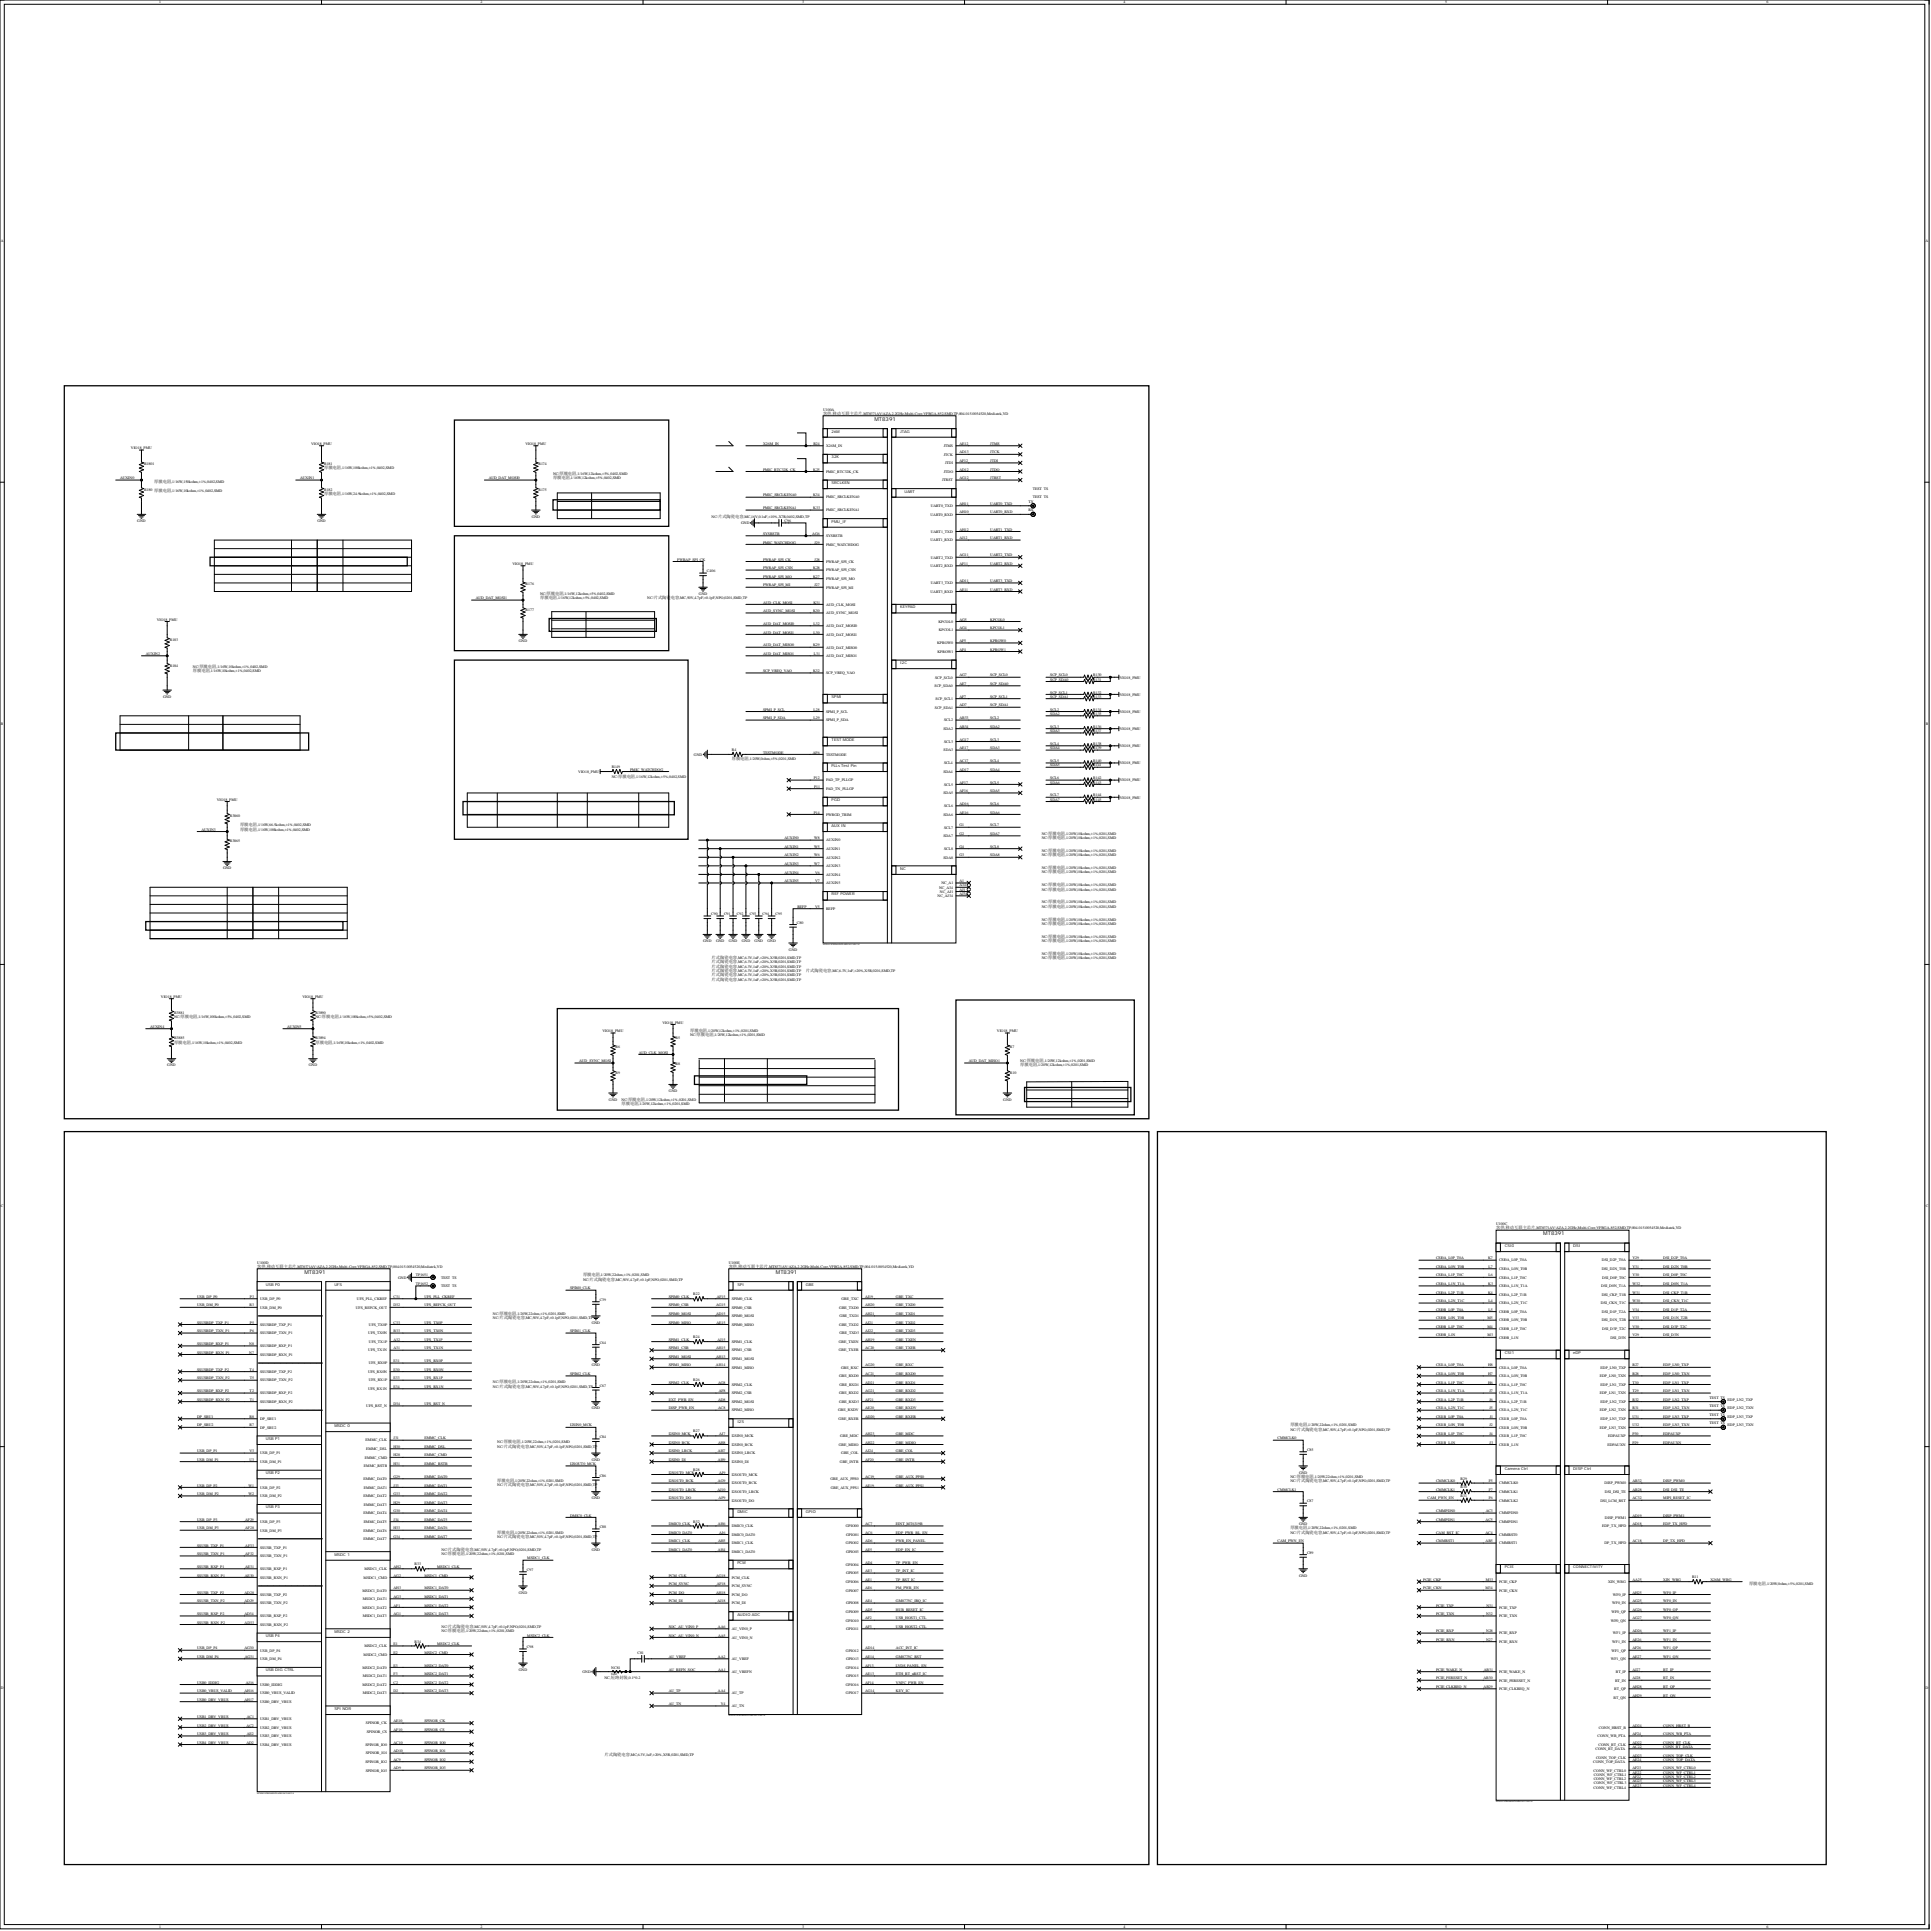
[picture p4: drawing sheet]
<svg xmlns="http://www.w3.org/2000/svg" width="1143mm" height="1143mm" viewBox="0 0 1143 1143" stroke-linecap="round" stroke-linejoin="round" font-family="sans-serif">
<defs><g id="words">
<g font-size="3.1">
<text x="518" y="249">MT8391</text>
<text x="913" y="731">MT8391</text>
<text x="180" y="754">MT8391</text>
<text x="459" y="754">MT8391</text>
</g>
<g font-size="2.5">
<text x="487" y="245">客供,移动互联主芯片,MT8371AV/AZA,2.2GHz,Multi-Core,VFBGA-852,SMD,TP,004.015.0054520,Mediatek,YD</text>
<text x="192" y="278">厚膜电阻,1/16W,100kohm,±1%,0402,SMD</text>
<text x="91" y="286">厚膜电阻,1/16W,150kohm,±1%,0402,SMD</text>
<text x="327" y="283">厚膜电阻,1/16W,12kohm,±5%,0402,SMD</text>
<text x="91" y="291">厚膜电阻,1/16W,10kohm,±1%,0402,SMD</text>
<text x="192" y="293">厚膜电阻,1/16W,24.9kohm,±1%,0402,SMD</text>
<text x="320" y="355">厚膜电阻,1/16W,12kohm,±5%,0402,SMD</text>
<text x="114" y="398">厚膜电阻,1/16W,10kohm,±1%,0402,SMD</text>
<text x="433" y="450">厚膜电阻,1/20W,0ohm,±5%,0201,SMD</text>
<text x="142" y="489">厚膜电阻,1/16W,66.5kohm,±1%,0402,SMD</text>
<text x="142" y="491">厚膜电阻,1/16W,100kohm,±1%,0402,SMD</text>
<text x="421" y="568">片式陶瓷电容,MC,6.3V,1uF,±20%,X5R,0201,SMD,TP</text>
<text x="421" y="570">片式陶瓷电容,MC,6.3V,1uF,±20%,X5R,0201,SMD,TP</text>
<text x="421" y="573">片式陶瓷电容,MC,6.3V,1uF,±20%,X5R,0201,SMD,TP</text>
<text x="421" y="575">片式陶瓷电容,MC,6.3V,1uF,±20%,X5R,0201,SMD,TP</text>
<text x="477" y="575">片式陶瓷电容,MC,6.3V,1uF,±20%,X5R,0201,SMD,TP</text>
<text x="421" y="578">片式陶瓷电容,MC,6.3V,1uF,±20%,X5R,0201,SMD,TP</text>
<text x="421" y="580">片式陶瓷电容,MC,6.3V,1uF,±20%,X5R,0201,SMD,TP</text>
<text x="409" y="611">厚膜电阻,1/20W,12kohm,±1%,0201,SMD</text>
<text x="103" y="618">厚膜电阻,1/16W,10kohm,±1%,0402,SMD</text>
<text x="187" y="618">厚膜电阻,1/16W,10kohm,±1%,0402,SMD</text>
<text x="604" y="631">厚膜电阻,1/20W,12kohm,±1%,0201,SMD</text>
<text x="368" y="654">厚膜电阻,1/20W,12kohm,±1%,0201,SMD</text>
<text x="886" y="727">客供,移动互联主芯片,MT8371AV/AZA,2.2GHz,Multi-Core,VFBGA-852,SMD,TP,004.015.0054520,Mediatek,YD</text>
<text x="152" y="750">客供,移动互联主芯片,MT8371AV/AZA,2.2GHz,Multi-Core,VFBGA-852,SMD,TP,004.015.0054520,Mediatek,YD</text>
<text x="345" y="755">厚膜电阻,1/20W,22ohm,±1%,0201,SMD</text>
<text x="431" y="750">客供,移动互联主芯片,MT8371AV/AZA,2.2GHz,Multi-Core,VFBGA-852,SMD,TP,004.015.0054520,Mediatek,YD</text>
<text x="764" y="844">厚膜电阻,1/20W,22ohm,±1%,0201,SMD</text>
<text x="294" y="877">厚膜电阻,1/20W,22ohm,±1%,0201,SMD</text>
<text x="764" y="905">厚膜电阻,1/20W,22ohm,±1%,0201,SMD</text>
<text x="294" y="907">厚膜电阻,1/20W,22ohm,±1%,0201,SMD</text>
<text x="1035" y="938">厚膜电阻,1/20W,0ohm,±5%,0201,SMD</text>
<text x="358" y="1039">片式陶瓷电容,MC,6.3V,1uF,±20%,X5R,0201,SMD,TP</text>
</g>
<g font-size="2.3">
<text x="94" y="2">1</text>
<text x="284" y="2">2</text>
<text x="475" y="2">3</text>
<text x="665" y="2">4</text>
<text x="855" y="2">5</text>
<text x="1046" y="2">6</text>
<text x="0" y="143">A</text>
<text x="1140" y="143">A</text>
<text x="487" y="243">U100A</text>
<text x="492" y="256">26M</text>
<text x="533" y="256">JTAG</text>
<text x="184" y="263">VIO18_PMU</text>
<text x="311" y="263">VIO18_PMU</text>
<text x="452" y="263">X26M_IN</text>
<text x="481" y="263">R24</text>
<text x="568" y="263">AE12</text>
<text x="586" y="263">JTMS</text>
<text x="78" y="266">VIO18_PMU</text>
<text x="489" y="265">X26M_IN</text>
<text x="559" y="270">JTCK</text>
<text x="559" y="265">JTMS</text>
<text x="568" y="268">AD13</text>
<text x="586" y="268">JTCK</text>
<text x="85" y="275">R1801</text>
<text x="192" y="275">R181</text>
<text x="319" y="275">R174</text>
<text x="492" y="271">32K</text>
<text x="559" y="275">JTDI</text>
<text x="568" y="273">AF12</text>
<text x="586" y="273">JTDI</text>
<text x="327" y="281">NC/厚膜电阻,1/16W,12kohm,±5%,0402,SMD</text>
<text x="452" y="278">PMIC_RTC32K_CK</text>
<text x="481" y="278">K25</text>
<text x="489" y="280">PMIC_RTC32K_CK</text>
<text x="559" y="280">JTDO</text>
<text x="568" y="278">AD12</text>
<text x="586" y="278">JTDO</text>
<text x="71" y="284">AUXIN0</text>
<text x="178" y="284">AUXIN1</text>
<text x="289" y="284">AUD_DAT_MOSI0</text>
<text x="492" y="286">SRCLKEN</text>
<text x="558" y="285">JTRST</text>
<text x="568" y="284">AG12</text>
<text x="586" y="284">JTRST</text>
<text x="85" y="290">R180</text>
<text x="192" y="290">R182</text>
<text x="319" y="290">R175</text>
<text x="452" y="294">PMIC_SRCLKENA0</text>
<text x="481" y="294">K34</text>
<text x="535" y="291">UART</text>
<text x="611" y="290">TEST TS</text>
<text x="489" y="295">PMIC_SRCLKENA0</text>
<text x="568" y="299">AH11</text>
<text x="586" y="299">UART0_TXD</text>
<text x="609" y="298">TX</text>
<text x="611" y="295">TEST TS</text>
<text x="452" y="301">PMIC_SRCLKENA1</text>
<text x="481" y="301">K33</text>
<text x="489" y="303">PMIC_SRCLKENA1</text>
<text x="551" y="305">UART0_RXD</text>
<text x="551" y="300">UART0_TXD</text>
<text x="568" y="304">AH10</text>
<text x="586" y="304">UART0_RXD</text>
<text x="609" y="303">RX</text>
<text x="81" y="309">GND</text>
<text x="188" y="309">GND</text>
<text x="315" y="306">GND</text>
<text x="421" y="306">NC/片式陶瓷电容,MC,16V,0.1uF,±10%,X7R,0402,SMD,TP</text>
<text x="439" y="310">GND</text>
<text x="464" y="309">C96</text>
<text x="492" y="309">PMU_IF</text>
<text x="452" y="317">SYSRSTB</text>
<text x="481" y="317">AG6</text>
<text x="489" y="318">SYSRSTB</text>
<text x="551" y="315">UART1_TXD</text>
<text x="568" y="314">AH12</text>
<text x="586" y="314">UART1_TXD</text>
<text x="452" y="322">PMIC_WATCHDOG</text>
<text x="482" y="322">J29</text>
<text x="489" y="323">PMIC_WATCHDOG</text>
<text x="551" y="320">UART1_RXD</text>
<text x="568" y="319">AJ12</text>
<text x="586" y="319">UART1_RXD</text>
<text x="568" y="329">AG11</text>
<text x="586" y="329">UART2_TXD</text>
<text x="303" y="334">VIO18_PMU</text>
<text x="401" y="332">PWRAP_SPI_CK</text>
<text x="452" y="332">PWRAP_SPI_CK</text>
<text x="482" y="332">J28</text>
<text x="489" y="333">PWRAP_SPI_CK</text>
<text x="551" y="336">UART2_RXD</text>
<text x="551" y="330">UART2_TXD</text>
<text x="568" y="334">AF11</text>
<text x="586" y="334">UART2_RXD</text>
<text x="418" y="339">C406</text>
<text x="452" y="337">PWRAP_SPI_CSN</text>
<text x="452" y="342">PWRAP_SPI_MO</text>
<text x="481" y="342">K27</text>
<text x="481" y="337">K28</text>
<text x="489" y="338">PWRAP_SPI_CSN</text>
<text x="311" y="346">R176</text>
<text x="452" y="347">PWRAP_SPI_MI</text>
<text x="482" y="347">J27</text>
<text x="489" y="343">PWRAP_SPI_MO</text>
<text x="551" y="346">UART3_TXD</text>
<text x="568" y="344">AD11</text>
<text x="586" y="344">UART3_TXD</text>
<text x="320" y="352">NC/厚膜电阻,1/16W,12kohm,±5%,0402,SMD</text>
<text x="414" y="352">GND</text>
<text x="489" y="348">PWRAP_SPI_MI</text>
<text x="551" y="351">UART3_RXD</text>
<text x="568" y="350">AE11</text>
<text x="586" y="350">UART3_RXD</text>
<text x="282" y="355">AUD_DAT_MOSI1</text>
<text x="383" y="355">NC/片式陶瓷电容,MC,50V,4.7pF,±0.1pF,NPO,0201,SMD,TP</text>
<text x="452" y="357">AUD_CLK_MOSI</text>
<text x="481" y="357">K31</text>
<text x="489" y="358">AUD_CLK_MOSI</text>
<text x="533" y="360">KEYPAD</text>
<text x="311" y="361">R177</text>
<text x="452" y="362">AUD_SYNC_MOSI</text>
<text x="481" y="362">K30</text>
<text x="489" y="363">AUD_SYNC_MOSI</text>
<text x="93" y="367">VIO18_PMU</text>
<text x="452" y="370">AUD_DAT_MOSI0</text>
<text x="482" y="370">L32</text>
<text x="489" y="371">AUD_DAT_MOSI0</text>
<text x="555" y="369">KPCOL0</text>
<text x="568" y="367">AG5</text>
<text x="586" y="367">KPCOL0</text>
<text x="452" y="375">AUD_DAT_MOSI1</text>
<text x="482" y="375">L30</text>
<text x="489" y="376">AUD_DAT_MOSI1</text>
<text x="556" y="374">KPCOL1</text>
<text x="568" y="372">AG4</text>
<text x="586" y="372">KPCOL1</text>
<text x="100" y="379">R183</text>
<text x="307" y="380">GND</text>
<text x="452" y="382">AUD_DAT_MISO0</text>
<text x="481" y="382">K29</text>
<text x="489" y="384">AUD_DAT_MISO0</text>
<text x="555" y="381">KPROW0</text>
<text x="568" y="380">AF5</text>
<text x="586" y="380">KPROW0</text>
<text x="86" y="388">AUXIN2</text>
<text x="452" y="388">AUD_DAT_MISO1</text>
<text x="482" y="388">L31</text>
<text x="489" y="389">AUD_DAT_MISO1</text>
<text x="555" y="386">KPROW1</text>
<text x="568" y="385">AF4</text>
<text x="586" y="385">KPROW1</text>
<text x="100" y="394">R184</text>
<text x="114" y="395">NC/厚膜电阻,1/16W,10kohm,±1%,0402,SMD</text>
<text x="533" y="393">I2C</text>
<text x="452" y="398">SCP_VREQ_VAO</text>
<text x="481" y="398">K32</text>
<text x="489" y="399">SCP_VREQ_VAO</text>
<text x="554" y="402">SCP_SCL0</text>
<text x="568" y="400">AG7</text>
<text x="586" y="400">SCP_SCL0</text>
<text x="622" y="400">SCP_SCL0</text>
<text x="647" y="400">R130</text>
<text x="663" y="402">VIO18_PMU</text>
<text x="553" y="407">SCP_SDA0</text>
<text x="568" y="405">AE7</text>
<text x="586" y="405">SCP_SDA0</text>
<text x="622" y="403">SCP_SDA0</text>
<text x="647" y="403">R131</text>
<text x="97" y="413">GND</text>
<text x="492" y="413">SPMI</text>
<text x="568" y="413">AF7</text>
<text x="586" y="413">SCP_SCL1</text>
<text x="622" y="410">SCP_SCL1</text>
<text x="622" y="413">SCP_SDA1</text>
<text x="647" y="410">R132</text>
<text x="647" y="413">R133</text>
<text x="663" y="412">VIO18_PMU</text>
<text x="553" y="419">SCP_SDA1</text>
<text x="554" y="414">SCP_SCL1</text>
<text x="568" y="418">AD7</text>
<text x="586" y="418">SCP_SDA1</text>
<text x="452" y="421">SPMI_P_SCL</text>
<text x="452" y="426">SPMI_P_SDA</text>
<text x="482" y="426">L29</text>
<text x="482" y="421">L28</text>
<text x="489" y="422">SPMI_P_SCL</text>
<text x="568" y="426">AB33</text>
<text x="586" y="426">SCL2</text>
<text x="622" y="421">SCL2</text>
<text x="622" y="423">SDA2</text>
<text x="647" y="421">R134</text>
<text x="647" y="423">R135</text>
<text x="663" y="422">VIO18_PMU</text>
<text x="1" y="429">B</text>
<text x="489" y="427">SPMI_P_SDA</text>
<text x="558" y="432">SDA2</text>
<text x="559" y="427">SCL2</text>
<text x="568" y="431">AB34</text>
<text x="586" y="431">SDA2</text>
<text x="622" y="431">SCL3</text>
<text x="647" y="431">R136</text>
<text x="663" y="432">VIO18_PMU</text>
<text x="1140" y="429">B</text>
<text x="622" y="433">SDA3</text>
<text x="647" y="433">R137</text>
<text x="492" y="439">TEST MODE</text>
<text x="559" y="440">SCL3</text>
<text x="568" y="438">AG17</text>
<text x="568" y="443">AE17</text>
<text x="586" y="438">SCL3</text>
<text x="586" y="443">SDA3</text>
<text x="622" y="441">SCL4</text>
<text x="622" y="443">SDA4</text>
<text x="647" y="441">R138</text>
<text x="647" y="443">R139</text>
<text x="663" y="442">VIO18_PMU</text>
<text x="411" y="447">GND</text>
<text x="433" y="444">R4</text>
<text x="452" y="446">TESTMODE</text>
<text x="481" y="446">AF6</text>
<text x="489" y="447">TESTMODE</text>
<text x="559" y="445">SDA3</text>
<text x="362" y="455">R149</text>
<text x="492" y="454">PLLs Test Pin</text>
<text x="559" y="452">SCL4</text>
<text x="568" y="451">AC17</text>
<text x="586" y="451">SCL4</text>
<text x="622" y="451">SCL5</text>
<text x="622" y="454">SDA5</text>
<text x="647" y="451">R140</text>
<text x="647" y="454">R141</text>
<text x="663" y="452">VIO18_PMU</text>
<text x="342" y="457">VIO18_PMU</text>
<text x="362" y="460">NC/厚膜电阻,1/16W,12kohm,±5%,0402,SMD</text>
<text x="373" y="456">PMIC_WATCHDOG</text>
<text x="482" y="461">P12</text>
<text x="558" y="457">SDA4</text>
<text x="568" y="456">AD17</text>
<text x="586" y="456">SDA4</text>
<text x="622" y="461">SCL6</text>
<text x="647" y="461">R142</text>
<text x="482" y="466">P11</text>
<text x="489" y="467">PAD_TN_PLLGP</text>
<text x="489" y="462">PAD_TP_PLLGP</text>
<text x="559" y="465">SCL5</text>
<text x="568" y="464">AF17</text>
<text x="586" y="464">SCL5</text>
<text x="622" y="464">SDA6</text>
<text x="647" y="464">R143</text>
<text x="663" y="462">VIO18_PMU</text>
<text x="128" y="474">VIO18_PMU</text>
<text x="558" y="470">SDA5</text>
<text x="568" y="469">AF16</text>
<text x="586" y="469">SDA5</text>
<text x="622" y="471">SCL7</text>
<text x="622" y="474">SDA7</text>
<text x="647" y="471">R144</text>
<text x="647" y="474">R145</text>
<text x="663" y="473">VIO18_PMU</text>
<text x="492" y="474">PGD</text>
<text x="559" y="478">SCL6</text>
<text x="568" y="476">AD16</text>
<text x="586" y="476">SCL6</text>
<text x="136" y="483">R3860</text>
<text x="482" y="481">P14</text>
<text x="489" y="483">PWRGD_TRIM</text>
<text x="558" y="483">SDA6</text>
<text x="568" y="481">AE16</text>
<text x="586" y="481">SDA6</text>
<text x="119" y="492">AUXIN3</text>
<text x="492" y="489">AUX IN</text>
<text x="559" y="490">SCL7</text>
<text x="568" y="489">G1</text>
<text x="586" y="489">SCL7</text>
<text x="464" y="497">AUXIN0</text>
<text x="482" y="497">W8</text>
<text x="489" y="498">AUXIN0</text>
<text x="558" y="495">SDA7</text>
<text x="568" y="494">G2</text>
<text x="586" y="494">SDA7</text>
<text x="617" y="494">NC/厚膜电阻,1/20W,10kohm,±1%,0201,SMD</text>
<text x="617" y="497">NC/厚膜电阻,1/20W,10kohm,±1%,0201,SMD</text>
<text x="136" y="498">R3865</text>
<text x="464" y="502">AUXIN1</text>
<text x="482" y="502">W5</text>
<text x="489" y="503">AUXIN1</text>
<text x="559" y="503">SCL8</text>
<text x="568" y="502">G4</text>
<text x="586" y="502">SCL8</text>
<text x="464" y="507">AUXIN2</text>
<text x="482" y="507">W6</text>
<text x="489" y="508">AUXIN2</text>
<text x="558" y="508">SDA8</text>
<text x="568" y="507">G3</text>
<text x="586" y="507">SDA8</text>
<text x="617" y="504">NC/厚膜电阻,1/20W,10kohm,±1%,0201,SMD</text>
<text x="617" y="507">NC/厚膜电阻,1/20W,10kohm,±1%,0201,SMD</text>
<text x="132" y="514">GND</text>
<text x="464" y="512">AUXIN3</text>
<text x="482" y="512">W7</text>
<text x="489" y="513">AUXIN3</text>
<text x="533" y="515">NC</text>
<text x="617" y="514">NC/厚膜电阻,1/20W,10kohm,±1%,0201,SMD</text>
<text x="464" y="517">AUXIN4</text>
<text x="464" y="522">AUXIN5</text>
<text x="482" y="517">V6</text>
<text x="482" y="522">V7</text>
<text x="489" y="518">AUXIN4</text>
<text x="568" y="522">A1</text>
<text x="617" y="517">NC/厚膜电阻,1/20W,10kohm,±1%,0201,SMD</text>
<text x="489" y="523">AUXIN5</text>
<text x="556" y="526">NC_A34</text>
<text x="557" y="523">NC_A1</text>
<text x="568" y="525">A34</text>
<text x="568" y="527">AJ1</text>
<text x="617" y="524">NC/厚膜电阻,1/20W,10kohm,±1%,0201,SMD</text>
<text x="617" y="527">NC/厚膜电阻,1/20W,10kohm,±1%,0201,SMD</text>
<text x="492" y="530">REF POWER</text>
<text x="555" y="531">NC_AJ34</text>
<text x="556" y="528">NC_AJ1</text>
<text x="568" y="530">AJ34</text>
<text x="472" y="537">REFP</text>
<text x="483" y="537">V5</text>
<text x="489" y="538">REFP</text>
<text x="617" y="535">NC/厚膜电阻,1/20W,10kohm,±1%,0201,SMD</text>
<text x="617" y="537">NC/厚膜电阻,1/20W,10kohm,±1%,0201,SMD</text>
<text x="421" y="542">C90</text>
<text x="429" y="542">C91</text>
<text x="436" y="542">C92</text>
<text x="444" y="542">C93</text>
<text x="451" y="542">C94</text>
<text x="459" y="542">C95</text>
<text x="617" y="545">NC/厚膜电阻,1/20W,10kohm,±1%,0201,SMD</text>
<text x="472" y="547">C80</text>
<text x="617" y="547">NC/厚膜电阻,1/20W,10kohm,±1%,0201,SMD</text>
<text x="416" y="557">GND</text>
<text x="424" y="557">GND</text>
<text x="431" y="557">GND</text>
<text x="439" y="557">GND</text>
<text x="447" y="557">GND</text>
<text x="454" y="557">GND</text>
<text x="617" y="555">NC/厚膜电阻,1/20W,10kohm,±1%,0201,SMD</text>
<text x="617" y="557">NC/厚膜电阻,1/20W,10kohm,±1%,0201,SMD</text>
<text x="467" y="563">GND</text>
<text x="617" y="565">NC/厚膜电阻,1/20W,10kohm,±1%,0201,SMD</text>
<text x="617" y="568">NC/厚膜电阻,1/20W,10kohm,±1%,0201,SMD</text>
<text x="95" y="590">VIO18_PMU</text>
<text x="179" y="590">VIO18_PMU</text>
<text x="103" y="600">R3881</text>
<text x="187" y="600">R3890</text>
<text x="103" y="602">NC/厚膜电阻,1/16W,100kohm,±5%,0402,SMD</text>
<text x="187" y="602">NC/厚膜电阻,1/16W,100kohm,±5%,0402,SMD</text>
<text x="392" y="606">VIO18_PMU</text>
<text x="89" y="608">AUXIN4</text>
<text x="170" y="608">AUXIN5</text>
<text x="357" y="611">VIO18_PMU</text>
<text x="590" y="611">VIO18_PMU</text>
<text x="103" y="615">R3885</text>
<text x="187" y="615">R3894</text>
<text x="400" y="615">R5</text>
<text x="409" y="613">NC/厚膜电阻,1/20W,12kohm,±1%,0201,SMD</text>
<text x="364" y="620">R6</text>
<text x="378" y="623">AUD_CLK_MOSI</text>
<text x="598" y="620">R7</text>
<text x="343" y="629">AUD_SYNC_MOSI</text>
<text x="573" y="629">AUD_DAT_MISO1</text>
<text x="604" y="628">NC/厚膜电阻,1/20W,12kohm,±1%,0201,SMD</text>
<text x="99" y="631">GND</text>
<text x="183" y="631">GND</text>
<text x="364" y="635">R9</text>
<text x="400" y="630">R8</text>
<text x="598" y="635">R10</text>
<text x="396" y="646">GND</text>
<text x="360" y="651">GND</text>
<text x="368" y="651">NC/厚膜电阻,1/20W,12kohm,±1%,0201,SMD</text>
<text x="594" y="651">GND</text>
<text x="1" y="714">C</text>
<text x="1140" y="714">C</text>
<text x="886" y="725">U100C</text>
<text x="891" y="738">CSI0</text>
<text x="931" y="738">DSI</text>
<text x="152" y="748">U100D</text>
<text x="431" y="748">U100E</text>
<text x="850" y="745">CSI0A_L0P_T0A</text>
<text x="881" y="745">K7</text>
<text x="887" y="746">CSI0A_L0P_T0A</text>
<text x="948" y="746">DSI_D2P_T0A</text>
<text x="966" y="745">Y29</text>
<text x="985" y="745">DSI_D2P_T0A</text>
<text x="246" y="755">TP1651</text>
<text x="850" y="755">CSI0A_L1P_T0C</text>
<text x="850" y="750">CSI0A_L0N_T0B</text>
<text x="881" y="750">L7</text>
<text x="881" y="755">L6</text>
<text x="887" y="752">CSI0A_L0N_T0B</text>
<text x="948" y="752">DSI_D2N_T0B</text>
<text x="966" y="755">Y30</text>
<text x="966" y="750">Y31</text>
<text x="985" y="750">DSI_D2N_T0B</text>
<text x="985" y="755">DSI_D0P_T0C</text>
<text x="157" y="761">USB P0</text>
<text x="198" y="761">UFS</text>
<text x="236" y="757">GND</text>
<text x="246" y="760">TP1652</text>
<text x="261" y="757">TEST TS</text>
<text x="261" y="762">TEST TS</text>
<text x="345" y="758">NC/片式陶瓷电容,MC,50V,4.7pF,±0.1pF,NPO,0201,SMD,TP</text>
<text x="436" y="761">SPI</text>
<text x="477" y="761">GBE</text>
<text x="850" y="760">CSI0A_L1N_T1A</text>
<text x="881" y="760">K3</text>
<text x="887" y="762">CSI0A_L1N_T1A</text>
<text x="887" y="757">CSI0A_L1P_T0C</text>
<text x="948" y="762">DSI_D0N_T1A</text>
<text x="948" y="757">DSI_D0P_T0C</text>
<text x="966" y="760">W32</text>
<text x="985" y="760">DSI_D0N_T1A</text>
<text x="337" y="763">SPIM0_CLK</text>
<text x="410" y="766">R22</text>
<text x="850" y="765">CSI0A_L2P_T1B</text>
<text x="881" y="765">K4</text>
<text x="887" y="767">CSI0A_L2P_T1B</text>
<text x="948" y="767">DSI_CKP_T1B</text>
<text x="966" y="765">W31</text>
<text x="985" y="765">DSI_CKP_T1B</text>
<text x="117" y="768">USB_DP_P0</text>
<text x="117" y="773">USB_DM_P0</text>
<text x="148" y="773">R3</text>
<text x="148" y="768">P3</text>
<text x="154" y="769">USB_DP_P0</text>
<text x="211" y="769">UFS_PLL_CKREF</text>
<text x="233" y="768">C31</text>
<text x="233" y="773">D32</text>
<text x="251" y="768">UFS_PLL_CKREF</text>
<text x="251" y="773">UFS_REFCK_OUT</text>
<text x="355" y="770">C39</text>
<text x="396" y="768">SPIM0_CLK</text>
<text x="396" y="773">SPIM0_CSB</text>
<text x="424" y="773">AG15</text>
<text x="424" y="768">AF15</text>
<text x="433" y="769">SPIM0_CLK</text>
<text x="498" y="769">GBE_TXC</text>
<text x="512" y="768">AJ19</text>
<text x="512" y="773">AH20</text>
<text x="530" y="768">GBE_TXC</text>
<text x="530" y="773">GBE_TXD0</text>
<text x="850" y="771">CSI0A_L2N_T1C</text>
<text x="881" y="771">L4</text>
<text x="887" y="772">CSI0A_L2N_T1C</text>
<text x="948" y="772">DSI_CKN_T1C</text>
<text x="966" y="771">W30</text>
<text x="985" y="771">DSI_CKN_T1C</text>
<text x="154" y="774">USB_DM_P0</text>
<text x="211" y="774">UFS_REFCK_OUT</text>
<text x="292" y="778">NC/厚膜电阻,1/20W,22ohm,±1%,0201,SMD</text>
<text x="396" y="778">SPIM0_MOSI</text>
<text x="424" y="778">AD15</text>
<text x="433" y="774">SPIM0_CSB</text>
<text x="433" y="779">SPIM0_MOSI</text>
<text x="497" y="774">GBE_TXD0</text>
<text x="497" y="779">GBE_TXD1</text>
<text x="512" y="778">AH21</text>
<text x="530" y="778">GBE_TXD1</text>
<text x="850" y="776">CSI0B_L0P_T0A</text>
<text x="881" y="776">L5</text>
<text x="887" y="777">CSI0B_L0P_T0A</text>
<text x="948" y="777">DSI_D1P_T2A</text>
<text x="966" y="776">V34</text>
<text x="985" y="776">DSI_D1P_T2A</text>
<text x="117" y="783">SSUSBDP_TXP_P1</text>
<text x="148" y="783">P5</text>
<text x="154" y="785">SSUSBDP_TXP_P1</text>
<text x="218" y="785">UFS_TX0P</text>
<text x="233" y="783">C33</text>
<text x="251" y="783">UFS_TX0P</text>
<text x="292" y="781">NC/片式陶瓷电容,MC,50V,4.7pF,±0.1pF,NPO,0201,SMD,TP</text>
<text x="350" y="783">GND</text>
<text x="396" y="783">SPIM0_MISO</text>
<text x="424" y="783">AE15</text>
<text x="433" y="785">SPIM0_MISO</text>
<text x="497" y="785">GBE_TXD2</text>
<text x="512" y="783">AJ21</text>
<text x="530" y="783">GBE_TXD2</text>
<text x="850" y="781">CSI0B_L0N_T0B</text>
<text x="850" y="786">CSI0B_L1P_T0C</text>
<text x="880" y="786">M4</text>
<text x="881" y="781">M5</text>
<text x="887" y="782">CSI0B_L0N_T0B</text>
<text x="948" y="782">DSI_D1N_T2B</text>
<text x="966" y="781">V33</text>
<text x="966" y="786">V30</text>
<text x="985" y="781">DSI_D1N_T2B</text>
<text x="985" y="786">DSI_D3P_T2C</text>
<text x="117" y="788">SSUSBDP_TXN_P1</text>
<text x="148" y="788">P6</text>
<text x="154" y="790">SSUSBDP_TXN_P1</text>
<text x="218" y="790">UFS_TX0N</text>
<text x="233" y="788">B33</text>
<text x="251" y="788">UFS_TX0N</text>
<text x="337" y="788">SPIM1_CLK</text>
<text x="410" y="792">R24</text>
<text x="497" y="790">GBE_TXD3</text>
<text x="512" y="788">AJ22</text>
<text x="530" y="788">GBE_TXD3</text>
<text x="850" y="791">CSI0B_L1N</text>
<text x="881" y="791">M3</text>
<text x="887" y="787">CSI0B_L1P_T0C</text>
<text x="948" y="787">DSI_D3P_T2C</text>
<text x="966" y="791">V29</text>
<text x="985" y="791">DSI_D3N</text>
<text x="117" y="796">SSUSBDP_RXP_P1</text>
<text x="148" y="796">N8</text>
<text x="154" y="797">SSUSBDP_RXP_P1</text>
<text x="218" y="795">UFS_TX1P</text>
<text x="233" y="793">A32</text>
<text x="251" y="793">UFS_TX1P</text>
<text x="355" y="795">C64</text>
<text x="396" y="793">SPIM1_CLK</text>
<text x="425" y="793">AJ15</text>
<text x="433" y="795">SPIM1_CLK</text>
<text x="496" y="795">GBE_TXEN</text>
<text x="512" y="793">AH19</text>
<text x="530" y="793">GBE_TXEN</text>
<text x="887" y="792">CSI0B_L1N</text>
<text x="953" y="792">DSI_D3N</text>
<text x="117" y="801">SSUSBDP_RXN_P1</text>
<text x="148" y="801">N7</text>
<text x="154" y="802">SSUSBDP_RXN_P1</text>
<text x="218" y="800">UFS_TX1N</text>
<text x="233" y="798">A31</text>
<text x="251" y="798">UFS_TX1N</text>
<text x="396" y="798">SPIM1_CSB</text>
<text x="396" y="804">SPIM1_MOSI</text>
<text x="424" y="798">AH15</text>
<text x="424" y="804">AH13</text>
<text x="433" y="800">SPIM1_CSB</text>
<text x="497" y="800">GBE_TXER</text>
<text x="512" y="798">AC20</text>
<text x="530" y="798">GBE_TXER</text>
<text x="891" y="801">CSI1</text>
<text x="931" y="801">eDP</text>
<text x="218" y="807">UFS_RX0P</text>
<text x="233" y="806">E31</text>
<text x="251" y="806">UFS_RX0P</text>
<text x="350" y="809">GND</text>
<text x="396" y="809">SPIM1_MISO</text>
<text x="424" y="809">AH14</text>
<text x="433" y="805">SPIM1_MOSI</text>
<text x="433" y="810">SPIM1_MISO</text>
<text x="498" y="810">GBE_RXC</text>
<text x="512" y="809">AG20</text>
<text x="530" y="809">GBE_RXC</text>
<text x="850" y="809">CSI1A_L0P_T0A</text>
<text x="881" y="809">H8</text>
<text x="887" y="810">CSI1A_L0P_T0A</text>
<text x="947" y="810">EDP_LN0_TXP</text>
<text x="966" y="809">R27</text>
<text x="985" y="809">EDP_LN0_TXP</text>
<text x="117" y="811">SSUSBDP_TXP_P2</text>
<text x="148" y="811">T4</text>
<text x="154" y="812">SSUSBDP_TXP_P2</text>
<text x="218" y="812">UFS_RX0N</text>
<text x="233" y="811">E30</text>
<text x="251" y="811">UFS_RX0N</text>
<text x="337" y="814">SPIM2_CLK</text>
<text x="497" y="815">GBE_RXD0</text>
<text x="512" y="814">AC21</text>
<text x="530" y="814">GBE_RXD0</text>
<text x="850" y="814">CSI1A_L0N_T0B</text>
<text x="881" y="814">H7</text>
<text x="887" y="815">CSI1A_L0N_T0B</text>
<text x="947" y="815">EDP_LN0_TXN</text>
<text x="966" y="814">R28</text>
<text x="985" y="814">EDP_LN0_TXN</text>
<text x="117" y="816">SSUSBDP_TXN_P2</text>
<text x="148" y="816">T5</text>
<text x="154" y="817">SSUSBDP_TXN_P2</text>
<text x="218" y="817">UFS_RX1P</text>
<text x="233" y="821">E34</text>
<text x="233" y="816">E33</text>
<text x="251" y="816">UFS_RX1P</text>
<text x="251" y="821">UFS_RX1N</text>
<text x="292" y="819">NC/厚膜电阻,1/20W,22ohm,±1%,0201,SMD</text>
<text x="292" y="821">NC/片式陶瓷电容,MC,50V,4.7pF,±0.1pF,NPO,0201,SMD,TP</text>
<text x="355" y="821">C67</text>
<text x="396" y="819">SPIM2_CLK</text>
<text x="410" y="817">R26</text>
<text x="425" y="819">AG8</text>
<text x="433" y="820">SPIM2_CLK</text>
<text x="497" y="820">GBE_RXD1</text>
<text x="512" y="819">AD21</text>
<text x="530" y="819">GBE_RXD1</text>
<text x="850" y="819">CSI1A_L1P_T0C</text>
<text x="881" y="819">H6</text>
<text x="887" y="820">CSI1A_L1P_T0C</text>
<text x="947" y="820">EDP_LN1_TXP</text>
<text x="966" y="819">T30</text>
<text x="985" y="819">EDP_LN1_TXP</text>
<text x="117" y="824">SSUSBDP_RXP_P2</text>
<text x="148" y="824">T2</text>
<text x="154" y="825">SSUSBDP_RXP_P2</text>
<text x="218" y="823">UFS_RX1N</text>
<text x="425" y="824">AF8</text>
<text x="433" y="825">SPIM2_CSB</text>
<text x="497" y="825">GBE_RXD2</text>
<text x="512" y="824">AG21</text>
<text x="530" y="824">GBE_RXD2</text>
<text x="850" y="824">CSI1A_L1N_T1A</text>
<text x="882" y="824">J7</text>
<text x="887" y="825">CSI1A_L1N_T1A</text>
<text x="947" y="825">EDP_LN1_TXN</text>
<text x="966" y="824">T29</text>
<text x="985" y="824">EDP_LN1_TXN</text>
<text x="1012" y="828">TEST TS</text>
<text x="117" y="829">SSUSBDP_RXN_P2</text>
<text x="148" y="829">T1</text>
<text x="154" y="830">SSUSBDP_RXN_P2</text>
<text x="217" y="833">UFS_RST_N</text>
<text x="233" y="831">D34</text>
<text x="251" y="831">UFS_RST_N</text>
<text x="350" y="834">GND</text>
<text x="396" y="829">EXT_PWR_EN</text>
<text x="396" y="834">DISP_PWR_EN</text>
<text x="425" y="829">AD8</text>
<text x="425" y="834">AC8</text>
<text x="433" y="830">SPIM2_MOSI</text>
<text x="497" y="830">GBE_RXD3</text>
<text x="512" y="829">AF21</text>
<text x="512" y="834">AE20</text>
<text x="530" y="829">GBE_RXD3</text>
<text x="530" y="834">GBE_RXDV</text>
<text x="850" y="829">CSI1A_L2P_T1B</text>
<text x="850" y="834">CSI1A_L2N_T1C</text>
<text x="882" y="829">J6</text>
<text x="882" y="834">J5</text>
<text x="887" y="830">CSI1A_L2P_T1B</text>
<text x="947" y="830">EDP_LN2_TXP</text>
<text x="966" y="829">R32</text>
<text x="966" y="834">R31</text>
<text x="985" y="829">EDP_LN2_TXP</text>
<text x="985" y="834">EDP_LN2_TXN</text>
<text x="1012" y="833">TEST TS</text>
<text x="1023" y="829">EDP_LN2_TXP</text>
<text x="1023" y="834">EDP_LN2_TXN</text>
<text x="117" y="839">DP_SBU1</text>
<text x="148" y="839">R8</text>
<text x="433" y="835">SPIM2_MISO</text>
<text x="496" y="835">GBE_RXDV</text>
<text x="512" y="839">AD20</text>
<text x="530" y="839">GBE_RXER</text>
<text x="850" y="839">CSI1B_L0P_T0A</text>
<text x="882" y="839">J1</text>
<text x="887" y="835">CSI1A_L2N_T1C</text>
<text x="947" y="835">EDP_LN2_TXN</text>
<text x="966" y="839">U31</text>
<text x="985" y="839">EDP_LN3_TXP</text>
<text x="1012" y="838">TEST TS</text>
<text x="1023" y="839">EDP_LN3_TXP</text>
<text x="117" y="844">DP_SBU2</text>
<text x="148" y="844">R7</text>
<text x="154" y="845">DP_SBU2</text>
<text x="154" y="840">DP_SBU1</text>
<text x="198" y="844">MSDC 0</text>
<text x="337" y="844">I2SIN0_MCK</text>
<text x="436" y="842">I2S</text>
<text x="496" y="840">GBE_RXER</text>
<text x="850" y="844">CSI1B_L0N_T0B</text>
<text x="882" y="844">J2</text>
<text x="887" y="845">CSI1B_L0N_T0B</text>
<text x="887" y="840">CSI1B_L0P_T0A</text>
<text x="947" y="845">EDP_LN3_TXN</text>
<text x="947" y="840">EDP_LN3_TXP</text>
<text x="966" y="844">U32</text>
<text x="985" y="844">EDP_LN3_TXN</text>
<text x="1012" y="843">TEST TS</text>
<text x="1023" y="844">EDP_LN3_TXN</text>
<text x="233" y="852">J31</text>
<text x="251" y="852">EMMC_CLK</text>
<text x="355" y="851">C84</text>
<text x="396" y="849">I2SIN0_MCK</text>
<text x="410" y="848">R27</text>
<text x="426" y="849">AJ7</text>
<text x="433" y="850">I2SIN0_MCK</text>
<text x="497" y="850">GBE_MDC</text>
<text x="512" y="849">AH23</text>
<text x="530" y="849">GBE_MDC</text>
<text x="756" y="852">CMMCLK0</text>
<text x="764" y="847">NC/片式陶瓷电容,MC,50V,4.7pF,±0.1pF,NPO,0201,SMD,TP</text>
<text x="850" y="849">CSI1B_L1P_T0C</text>
<text x="882" y="849">J4</text>
<text x="887" y="850">CSI1B_L1P_T0C</text>
<text x="952" y="850">EDPAUXP</text>
<text x="966" y="849">P30</text>
<text x="985" y="849">EDPAUXP</text>
<text x="157" y="852">USB P1</text>
<text x="216" y="853">EMMC_CLK</text>
<text x="233" y="857">H30</text>
<text x="251" y="857">EMMC_DSL</text>
<text x="294" y="854">NC/厚膜电阻,1/20W,22ohm,±1%,0201,SMD</text>
<text x="294" y="857">NC/片式陶瓷电容,MC,50V,4.7pF,±0.1pF,NPO,0201,SMD,TP</text>
<text x="396" y="854">I2SIN0_BCK</text>
<text x="425" y="854">AH8</text>
<text x="433" y="856">I2SIN0_BCK</text>
<text x="497" y="856">GBE_MDIO</text>
<text x="512" y="854">AH22</text>
<text x="530" y="854">GBE_MDIO</text>
<text x="850" y="854">CSI1B_L1N</text>
<text x="882" y="854">J3</text>
<text x="887" y="856">CSI1B_L1N</text>
<text x="952" y="856">EDPAUXN</text>
<text x="966" y="854">P29</text>
<text x="985" y="854">EDPAUXN</text>
<text x="117" y="859">USB_DP_P1</text>
<text x="148" y="859">V3</text>
<text x="154" y="861">USB_DP_P1</text>
<text x="216" y="863">EMMC_CMD</text>
<text x="217" y="858">EMMC_DSL</text>
<text x="233" y="862">H28</text>
<text x="251" y="862">EMMC_CMD</text>
<text x="396" y="859">I2SIN0_LRCK</text>
<text x="425" y="859">AH7</text>
<text x="433" y="861">I2SIN0_LRCK</text>
<text x="498" y="861">GBE_COL</text>
<text x="512" y="859">AJ24</text>
<text x="530" y="859">GBE_COL</text>
<text x="774" y="859">C85</text>
<text x="117" y="864">USB_DM_P1</text>
<text x="148" y="864">U3</text>
<text x="154" y="866">USB_DM_P1</text>
<text x="215" y="868">EMMC_RSTB</text>
<text x="233" y="867">H31</text>
<text x="251" y="867">EMMC_RSTB</text>
<text x="337" y="867">I2SOUT0_MCK</text>
<text x="350" y="864">GND</text>
<text x="396" y="864">I2SIN0_DI</text>
<text x="425" y="864">AH9</text>
<text x="433" y="866">I2SIN0_DI</text>
<text x="497" y="866">GBE_INTR</text>
<text x="512" y="864">AF20</text>
<text x="530" y="864">GBE_INTR</text>
<text x="891" y="870">Camera Ctrl</text>
<text x="931" y="870">DISP Ctrl</text>
<text x="157" y="872">USB P2</text>
<text x="215" y="876">EMMC_DAT0</text>
<text x="233" y="875">G29</text>
<text x="251" y="875">EMMC_DAT0</text>
<text x="355" y="874">C86</text>
<text x="396" y="872">I2SOUT0_MCK</text>
<text x="410" y="870">R28</text>
<text x="426" y="872">AJ9</text>
<text x="433" y="873">I2SOUT0_MCK</text>
<text x="492" y="876">GBE_AUX_PPS0</text>
<text x="512" y="875">AC19</text>
<text x="530" y="875">GBE_AUX_PPS0</text>
<text x="764" y="874">NC/厚膜电阻,1/20W,22ohm,±1%,0201,SMD</text>
<text x="769" y="872">GND</text>
<text x="865" y="876">R29</text>
<text x="117" y="880">USB_DP_P2</text>
<text x="147" y="880">W1</text>
<text x="154" y="881">USB_DP_P2</text>
<text x="215" y="881">EMMC_DAT1</text>
<text x="233" y="880">J33</text>
<text x="251" y="880">EMMC_DAT1</text>
<text x="294" y="880">NC/片式陶瓷电容,MC,50V,4.7pF,±0.1pF,NPO,0201,SMD,TP</text>
<text x="396" y="877">I2SOUT0_BCK</text>
<text x="425" y="877">AG9</text>
<text x="433" y="878">I2SOUT0_BCK</text>
<text x="492" y="881">GBE_AUX_PPS1</text>
<text x="512" y="880">AE19</text>
<text x="530" y="880">GBE_AUX_PPS1</text>
<text x="764" y="877">NC/片式陶瓷电容,MC,50V,4.7pF,±0.1pF,NPO,0201,SMD,TP</text>
<text x="850" y="877">CMMCLK0</text>
<text x="865" y="881">R30</text>
<text x="881" y="877">F5</text>
<text x="887" y="878">CMMCLK0</text>
<text x="950" y="878">DISP_PWM0</text>
<text x="966" y="877">AB32</text>
<text x="985" y="877">DISP_PWM0</text>
<text x="117" y="885">USB_DM_P2</text>
<text x="147" y="885">W2</text>
<text x="154" y="886">USB_DM_P2</text>
<text x="215" y="886">EMMC_DAT2</text>
<text x="233" y="885">G33</text>
<text x="251" y="885">EMMC_DAT2</text>
<text x="350" y="887">GND</text>
<text x="396" y="882">I2SOUT0_LRCK</text>
<text x="396" y="887">I2SOUT0_DO</text>
<text x="425" y="882">AJ10</text>
<text x="425" y="887">AF9</text>
<text x="433" y="883">I2SOUT0_LRCK</text>
<text x="756" y="882">CMMCLK1</text>
<text x="845" y="887">CAM_PWN_EN</text>
<text x="850" y="882">CMMCLK1</text>
<text x="865" y="886">R31</text>
<text x="881" y="882">F7</text>
<text x="881" y="887">F6</text>
<text x="887" y="883">CMMCLK1</text>
<text x="950" y="883">DSI_DSI_TE</text>
<text x="966" y="882">AB28</text>
<text x="966" y="887">AC32</text>
<text x="985" y="882">DSI_DSI_TE</text>
<text x="985" y="887">MIPI_RESET_IC</text>
<text x="157" y="893">USB P3</text>
<text x="215" y="891">EMMC_DAT3</text>
<text x="233" y="890">H29</text>
<text x="251" y="890">EMMC_DAT3</text>
<text x="433" y="888">I2SOUT0_DO</text>
<text x="774" y="889">C87</text>
<text x="887" y="888">CMMCLK2</text>
<text x="947" y="888">DSI_LCM_RST</text>
<text x="117" y="900">USB_DP_P3</text>
<text x="145" y="900">AF29</text>
<text x="215" y="896">EMMC_DAT4</text>
<text x="233" y="895">G30</text>
<text x="233" y="900">J34</text>
<text x="251" y="895">EMMC_DAT4</text>
<text x="251" y="900">EMMC_DAT5</text>
<text x="337" y="897">DMIC0_CLK</text>
<text x="436" y="895">DMIC</text>
<text x="477" y="895">GPIO</text>
<text x="850" y="895">CMMPDN0</text>
<text x="850" y="900">CMMPDN1</text>
<text x="879" y="900">AC5</text>
<text x="879" y="895">AC3</text>
<text x="887" y="896">CMMPDN0</text>
<text x="950" y="899">DISP_PWM1</text>
<text x="966" y="897">AD19</text>
<text x="985" y="897">DISP_PWM1</text>
<text x="117" y="905">USB_DM_P3</text>
<text x="145" y="905">AF28</text>
<text x="154" y="901">USB_DP_P3</text>
<text x="215" y="901">EMMC_DAT5</text>
<text x="233" y="905">H33</text>
<text x="251" y="905">EMMC_DAT6</text>
<text x="355" y="904">C88</text>
<text x="396" y="902">DMIC0_CLK</text>
<text x="410" y="901">R32</text>
<text x="425" y="902">AH6</text>
<text x="433" y="904">DMIC0_CLK</text>
<text x="501" y="904">GPIO00</text>
<text x="512" y="902">AC7</text>
<text x="530" y="902">EINT_MT6319B</text>
<text x="769" y="902">GND</text>
<text x="887" y="901">CMMPDN1</text>
<text x="948" y="904">EDP_TX_HPD</text>
<text x="966" y="902">AD18</text>
<text x="985" y="902">EDP_TX_HPD</text>
<text x="154" y="906">USB_DM_P3</text>
<text x="215" y="906">EMMC_DAT6</text>
<text x="215" y="911">EMMC_DAT7</text>
<text x="233" y="910">G34</text>
<text x="251" y="910">EMMC_DAT7</text>
<text x="294" y="910">NC/片式陶瓷电容,MC,50V,4.7pF,±0.1pF,NPO,0201,SMD,TP</text>
<text x="396" y="908">DMIC0_DAT0</text>
<text x="426" y="908">AJ6</text>
<text x="433" y="909">DMIC0_DAT0</text>
<text x="501" y="909">GPIO01</text>
<text x="512" y="908">AC6</text>
<text x="530" y="908">EDP_PWR_BL_EN</text>
<text x="764" y="907">NC/片式陶瓷电容,MC,50V,4.7pF,±0.1pF,NPO,0201,SMD,TP</text>
<text x="850" y="908">CAM_RST_IC</text>
<text x="879" y="908">AC4</text>
<text x="887" y="909">CMMRST0</text>
<text x="117" y="915">SSUSB_TXP_P1</text>
<text x="145" y="915">AF33</text>
<text x="154" y="916">SSUSB_TXP_P1</text>
<text x="261" y="918">NC/片式陶瓷电容,MC,50V,4.7pF,±0.1pF,NPO,0201,SMD,TP</text>
<text x="350" y="918">GND</text>
<text x="396" y="913">DMIC1_CLK</text>
<text x="396" y="918">DMIC1_DAT0</text>
<text x="425" y="918">AH4</text>
<text x="425" y="913">AH5</text>
<text x="433" y="914">DMIC1_CLK</text>
<text x="501" y="914">GPIO02</text>
<text x="512" y="913">AD6</text>
<text x="512" y="918">AE5</text>
<text x="530" y="913">PWR_EN_PANEL</text>
<text x="530" y="918">EDP_EN_IC</text>
<text x="756" y="913">CAM_PWN_EN</text>
<text x="850" y="913">CMMRST1</text>
<text x="879" y="913">AB5</text>
<text x="887" y="914">CMMRST1</text>
<text x="950" y="914">DP_TX_HPD</text>
<text x="966" y="913">AC18</text>
<text x="985" y="913">DP_TX_HPD</text>
<text x="117" y="920">SSUSB_TXN_P1</text>
<text x="145" y="920">AF32</text>
<text x="154" y="921">SSUSB_TXN_P1</text>
<text x="198" y="920">MSDC 1</text>
<text x="261" y="920">NC/厚膜电阻,1/20W,22ohm,±1%,0201,SMD</text>
<text x="312" y="923">MSDC1_CLK</text>
<text x="433" y="919">DMIC1_DAT0</text>
<text x="501" y="919">GPIO03</text>
<text x="774" y="919">C89</text>
<text x="117" y="928">SSUSB_RXP_P1</text>
<text x="145" y="928">AE31</text>
<text x="154" y="929">SSUSB_RXP_P1</text>
<text x="216" y="929">MSDC1_CLK</text>
<text x="233" y="928">AH2</text>
<text x="245" y="926">R33</text>
<text x="259" y="928">MSDC1_CLK</text>
<text x="312" y="930">C97</text>
<text x="436" y="926">PCM</text>
<text x="501" y="927">GPIO04</text>
<text x="512" y="925">AD4</text>
<text x="530" y="925">TP_PWR_EN</text>
<text x="891" y="928">PCIE</text>
<text x="931" y="928">CONNECTIVITY</text>
<text x="117" y="933">SSUSB_RXN_P1</text>
<text x="145" y="933">AE30</text>
<text x="154" y="934">SSUSB_RXN_P1</text>
<text x="215" y="934">MSDC1_CMD</text>
<text x="233" y="933">AG2</text>
<text x="251" y="933">MSDC1_CMD</text>
<text x="396" y="933">PCM_CLK</text>
<text x="424" y="933">AG18</text>
<text x="433" y="934">PCM_CLK</text>
<text x="501" y="932">GPIO05</text>
<text x="512" y="930">AE3</text>
<text x="512" y="935">AE1</text>
<text x="530" y="930">TP_INT_IC</text>
<text x="530" y="935">TP_RST_IC</text>
<text x="769" y="933">GND</text>
<text x="842" y="935">PCIE_CKP</text>
<text x="879" y="935">M33</text>
<text x="966" y="935">AA25</text>
<text x="985" y="935">XIN_WBG</text>
<text x="1002" y="934">R11</text>
<text x="1012" y="935">X26M_WBG</text>
<text x="215" y="942">MSDC1_DAT0</text>
<text x="233" y="940">AH3</text>
<text x="251" y="940">MSDC1_DAT0</text>
<text x="396" y="938">PCM_SYNC</text>
<text x="424" y="938">AF18</text>
<text x="433" y="939">PCM_SYNC</text>
<text x="501" y="937">GPIO06</text>
<text x="501" y="942">GPIO07</text>
<text x="512" y="940">AE6</text>
<text x="530" y="940">PM_PWR_EN</text>
<text x="842" y="940">PCIE_CKN</text>
<text x="879" y="940">M34</text>
<text x="887" y="942">PCIE_CKN</text>
<text x="887" y="937">PCIE_CKP</text>
<text x="952" y="937">XIN_WBG</text>
<text x="117" y="943">SSUSB_TXP_P2</text>
<text x="145" y="943">AD28</text>
<text x="154" y="944">SSUSB_TXP_P2</text>
<text x="215" y="947">MSDC1_DAT1</text>
<text x="233" y="946">AG3</text>
<text x="251" y="946">MSDC1_DAT1</text>
<text x="307" y="943">GND</text>
<text x="396" y="943">PCM_DO</text>
<text x="424" y="943">AH18</text>
<text x="433" y="944">PCM_DO</text>
<text x="955" y="944">WF0_IP</text>
<text x="966" y="943">AH25</text>
<text x="985" y="943">WF0_IP</text>
<text x="117" y="948">SSUSB_TXN_P2</text>
<text x="145" y="948">AD29</text>
<text x="154" y="949">SSUSB_TXN_P2</text>
<text x="215" y="952">MSDC1_DAT2</text>
<text x="233" y="951">AF1</text>
<text x="251" y="951">MSDC1_DAT2</text>
<text x="396" y="948">PCM_DI</text>
<text x="425" y="948">AJ18</text>
<text x="433" y="949">PCM_DI</text>
<text x="501" y="949">GPIO08</text>
<text x="512" y="948">AE4</text>
<text x="512" y="953">AD5</text>
<text x="530" y="953">HUB_RESET_IC</text>
<text x="530" y="948">GM8775C_IRQ_IC</text>
<text x="850" y="951">PCIE_TXP</text>
<text x="880" y="951">N31</text>
<text x="887" y="952">PCIE_TXP</text>
<text x="954" y="949">WF0_IN</text>
<text x="966" y="948">AG25</text>
<text x="966" y="953">AG26</text>
<text x="985" y="948">WF0_IN</text>
<text x="985" y="953">WF0_QP</text>
<text x="117" y="956">SSUSB_RXP_P2</text>
<text x="145" y="956">AD34</text>
<text x="154" y="957">SSUSB_RXP_P2</text>
<text x="215" y="957">MSDC1_DAT3</text>
<text x="233" y="956">AG1</text>
<text x="251" y="956">MSDC1_DAT3</text>
<text x="436" y="956">AUDIO ADC</text>
<text x="501" y="960">GPIO10</text>
<text x="501" y="954">GPIO09</text>
<text x="512" y="958">AF2</text>
<text x="530" y="958">USB_HOST1_CTL</text>
<text x="850" y="956">PCIE_TXN</text>
<text x="880" y="956">N32</text>
<text x="887" y="957">PCIE_TXN</text>
<text x="953" y="960">WF0_QN</text>
<text x="954" y="954">WF0_QP</text>
<text x="966" y="958">AG27</text>
<text x="985" y="958">WF0_QN</text>
<text x="117" y="961">SSUSB_RXN_P2</text>
<text x="145" y="961">AD33</text>
<text x="154" y="962">SSUSB_RXN_P2</text>
<text x="261" y="966">NC/厚膜电阻,1/20W,22ohm,±1%,0201,SMD</text>
<text x="261" y="963">NC/片式陶瓷电容,MC,50V,4.7pF,±0.1pF,NPO,0201,SMD,TP</text>
<text x="396" y="963">SOC_AU_VIN0_P</text>
<text x="425" y="963">AA6</text>
<text x="433" y="965">AU_VIN0_P</text>
<text x="501" y="965">GPIO11</text>
<text x="512" y="963">AF3</text>
<text x="530" y="963">USB_HOST2_CTL</text>
<text x="850" y="966">PCIE_RXP</text>
<text x="880" y="966">N28</text>
<text x="966" y="966">AD26</text>
<text x="985" y="966">WF1_IP</text>
<text x="157" y="969">USB P4</text>
<text x="198" y="966">MSDC 2</text>
<text x="245" y="972">R34</text>
<text x="312" y="968">MSDC2_CLK</text>
<text x="396" y="968">SOC_AU_VIN0_N</text>
<text x="425" y="968">AA5</text>
<text x="433" y="970">AU_VIN0_N</text>
<text x="850" y="971">PCIE_RXN</text>
<text x="880" y="971">N27</text>
<text x="887" y="967">PCIE_RXP</text>
<text x="955" y="967">WF1_IP</text>
<text x="966" y="971">AE26</text>
<text x="985" y="971">WF1_IN</text>
<text x="117" y="976">USB_DP_P4</text>
<text x="145" y="976">AG30</text>
<text x="154" y="977">USB_DP_P4</text>
<text x="216" y="975">MSDC2_CLK</text>
<text x="233" y="973">E1</text>
<text x="259" y="973">MSDC2_CLK</text>
<text x="312" y="975">C98</text>
<text x="501" y="977">GPIO12</text>
<text x="512" y="976">AD14</text>
<text x="530" y="976">ACC_INT_IC</text>
<text x="887" y="972">PCIE_RXN</text>
<text x="954" y="977">WF1_QP</text>
<text x="954" y="972">WF1_IN</text>
<text x="966" y="976">AF26</text>
<text x="985" y="976">WF1_QP</text>
<text x="117" y="981">USB_DM_P4</text>
<text x="145" y="981">AG31</text>
<text x="154" y="982">USB_DM_P4</text>
<text x="215" y="980">MSDC2_CMD</text>
<text x="233" y="979">E2</text>
<text x="251" y="979">MSDC2_CMD</text>
<text x="377" y="979">C81</text>
<text x="396" y="981">AU_VREF</text>
<text x="425" y="981">AA2</text>
<text x="433" y="982">AU_VREF</text>
<text x="501" y="982">GPIO13</text>
<text x="512" y="981">AE14</text>
<text x="530" y="981">GM8775C_RST</text>
<text x="953" y="982">WF1_QN</text>
<text x="966" y="981">AE27</text>
<text x="985" y="981">WF1_QN</text>
<text x="157" y="989">USB DIG CTRL</text>
<text x="215" y="987">MSDC2_DAT0</text>
<text x="233" y="986">E3</text>
<text x="251" y="986">MSDC2_DAT0</text>
<text x="307" y="989">GND</text>
<text x="345" y="990">GND</text>
<text x="362" y="988">NC81</text>
<text x="396" y="989">AU_REFN_SOC</text>
<text x="425" y="989">AA1</text>
<text x="433" y="990">AU_VREFN</text>
<text x="501" y="987">GPIO14</text>
<text x="512" y="986">AF13</text>
<text x="530" y="986">LVDS_PANEL_EN</text>
<text x="850" y="989">PCIE_WAKE_N</text>
<text x="878" y="989">AB31</text>
<text x="887" y="990">PCIE_WAKE_N</text>
<text x="956" y="990">BT_IP</text>
<text x="966" y="989">AJ27</text>
<text x="985" y="989">BT_IP</text>
<text x="215" y="992">MSDC2_DAT1</text>
<text x="233" y="991">F3</text>
<text x="251" y="991">MSDC2_DAT1</text>
<text x="358" y="994">NC,短路封装,0.1*0.2</text>
<text x="501" y="992">GPIO15</text>
<text x="512" y="991">AE13</text>
<text x="530" y="991">ETH_RT_nRST_IC</text>
<text x="850" y="994">PCIE_PERESET_N</text>
<text x="878" y="994">AB30</text>
<text x="887" y="995">PCIE_PERESET_N</text>
<text x="956" y="995">BT_IN</text>
<text x="966" y="994">AJ28</text>
<text x="985" y="994">BT_IN</text>
<text x="0" y="999">D</text>
<text x="117" y="996">USB0_IDDIG</text>
<text x="117" y="1001">USB0_VBUS_VALID</text>
<text x="145" y="1001">AH16</text>
<text x="145" y="996">AJ16</text>
<text x="154" y="998">USB0_IDDIG</text>
<text x="215" y="998">MSDC2_DAT2</text>
<text x="233" y="996">C2</text>
<text x="233" y="1001">D2</text>
<text x="251" y="996">MSDC2_DAT2</text>
<text x="251" y="1001">MSDC2_DAT3</text>
<text x="396" y="1001">AU_TP</text>
<text x="425" y="1001">AA4</text>
<text x="501" y="998">GPIO16</text>
<text x="512" y="996">AF14</text>
<text x="512" y="1001">AG14</text>
<text x="530" y="996">VNFC_PWR_EN</text>
<text x="530" y="1001">KEY_IC</text>
<text x="850" y="999">PCIE_CLKREQ_N</text>
<text x="878" y="999">AB29</text>
<text x="887" y="1000">PCIE_CLKREQ_N</text>
<text x="956" y="1000">BT_QP</text>
<text x="966" y="999">AH28</text>
<text x="985" y="999">BT_QP</text>
<text x="1140" y="999">D</text>
<text x="117" y="1006">USB0_DRV_VBUS</text>
<text x="145" y="1006">AH17</text>
<text x="154" y="1003">USB0_VBUS_VALID</text>
<text x="154" y="1008">USB0_DRV_VBUS</text>
<text x="215" y="1003">MSDC2_DAT3</text>
<text x="433" y="1003">AU_TP</text>
<text x="501" y="1003">GPIO17</text>
<text x="955" y="1005">BT_QN</text>
<text x="966" y="1004">AH29</text>
<text x="985" y="1004">BT_QN</text>
<text x="198" y="1012">SPI NOR</text>
<text x="396" y="1009">AU_TN</text>
<text x="427" y="1009">Y4</text>
<text x="433" y="1010">AU_TN</text>
<text x="117" y="1017">USB1_DRV_VBUS</text>
<text x="146" y="1017">AC1</text>
<text x="154" y="1018">USB1_DRV_VBUS</text>
<text x="233" y="1019">AE10</text>
<text x="251" y="1019">SPINOR_CK</text>
<text x="117" y="1022">USB2_DRV_VBUS</text>
<text x="146" y="1022">AC2</text>
<text x="154" y="1023">USB2_DRV_VBUS</text>
<text x="217" y="1020">SPINOR_CK</text>
<text x="217" y="1025">SPINOR_CS</text>
<text x="233" y="1024">AF10</text>
<text x="251" y="1024">SPINOR_CS</text>
<text x="946" y="1023">CONN_HRST_B</text>
<text x="966" y="1022">AD24</text>
<text x="985" y="1022">CONN_HRST_B</text>
<text x="117" y="1027">USB3_DRV_VBUS</text>
<text x="117" y="1032">USB4_DRV_VBUS</text>
<text x="146" y="1032">AD2</text>
<text x="146" y="1027">AE2</text>
<text x="154" y="1028">USB3_DRV_VBUS</text>
<text x="233" y="1032">AC10</text>
<text x="251" y="1032">SPINOR_IO0</text>
<text x="946" y="1028">CONN_WB_PTA</text>
<text x="966" y="1032">AD22</text>
<text x="966" y="1027">AF24</text>
<text x="985" y="1027">CONN_WB_PTA</text>
<text x="985" y="1032">CONN_BT_CLK</text>
<text x="154" y="1033">USB4_DRV_VBUS</text>
<text x="216" y="1033">SPINOR_IO0</text>
<text x="233" y="1037">AD10</text>
<text x="251" y="1037">SPINOR_IO1</text>
<text x="944" y="1036">CONN_BT_DATA</text>
<text x="946" y="1033">CONN_BT_CLK</text>
<text x="966" y="1034">AC22</text>
<text x="985" y="1034">CONN_BT_DATA</text>
<text x="216" y="1043">SPINOR_IO2</text>
<text x="217" y="1038">SPINOR_IO1</text>
<text x="233" y="1042">AC9</text>
<text x="251" y="1042">SPINOR_IO2</text>
<text x="943" y="1043">CONN_TOP_DATA</text>
<text x="945" y="1041">CONN_TOP_CLK</text>
<text x="966" y="1039">AD23</text>
<text x="966" y="1042">AE24</text>
<text x="985" y="1039">CONN_TOP_CLK</text>
<text x="985" y="1042">CONN_TOP_DATA</text>
<text x="216" y="1048">SPINOR_IO3</text>
<text x="233" y="1047">AD9</text>
<text x="251" y="1047">SPINOR_IO3</text>
<text x="943" y="1048">CONN_WF_CTRL0</text>
<text x="966" y="1047">AF23</text>
<text x="966" y="1050">AE22</text>
<text x="985" y="1047">CONN_WF_CTRL0</text>
<text x="985" y="1050">CONN_WF_CTRL1</text>
<text x="943" y="1053">CONN_WF_CTRL2</text>
<text x="943" y="1056">CONN_WF_CTRL3</text>
<text x="944" y="1051">CONN_WF_CTRL1</text>
<text x="966" y="1052">AF22</text>
<text x="966" y="1055">AG23</text>
<text x="985" y="1052">CONN_WF_CTRL2</text>
<text x="985" y="1055">CONN_WF_CTRL3</text>
<text x="943" y="1058">CONN_WF_CTRL4</text>
<text x="966" y="1057">AE23</text>
<text x="985" y="1057">CONN_WF_CTRL4</text>
<text x="94" y="1141">1</text>
<text x="284" y="1141">2</text>
<text x="475" y="1141">3</text>
<text x="665" y="1141">4</text>
<text x="855" y="1141">5</text>
<text x="1046" y="1141">6</text>
</g>
<text font-size="1.8" x="362" y="991">8mil</text>
<g font-size="1.1">
<text x="487" y="559">MT8391/VFBGA852/P0.4/B0.24/13.8X11.8</text>
<text x="431" y="1016">MT8391/VFBGA852/P0.4/B0.24/13.8X11.8</text>
<text x="152" y="1061">MT8391/VFBGA852/P0.4/B0.24/13.8X11.8</text>
<text x="886" y="1066">MT8391/VFBGA852/P0.4/B0.24/13.8X11.8</text>
</g>
</g></defs>
<g fill="none" stroke="#000" stroke-width=".59">
<path d="M0 0h1142v1141h-1142zM0 0h3M190 0v3M381 0v3M571 0v3M761 0v3M952 0v3M1139 0h3v3M3 3h1136v1136h-1136zM0 285h3M1139 285h3M467 558h5"/>
<path d="M467 549h4M467 547h4M468 559h3M468 560h2M469 543v4M469 549v4M469 555v3M0 571h3M469 560h1M1139 571h3M0 856h3M1139 856h3"/>
<path d="M190 1139v2M381 1139v2M571 1139v2M761 1139v2M952 1139v2M1142 1139v2"/>
</g>
<path d="M487 246h79v312h-79z" fill-rule="evenodd" fill="#fff"/>
<path d="M487 246h79v312h-79z" fill="none" stroke="#000" stroke-width=".59"/>
<path d="M487 254h3v5h-3z" fill-rule="evenodd" fill="#fff"/>
<path d="M487 254h3v5h-3z" fill="none" stroke="#000" stroke-width=".59"/>
<path d="M487 436h3v5h-3z" fill-rule="evenodd" fill="#fff"/>
<path d="M487 436h3v5h-3z" fill="none" stroke="#000" stroke-width=".59"/>
<path d="M487 307h3v5h-3z" fill-rule="evenodd" fill="#fff"/>
<path d="M487 307h3v5h-3z" fill="none" stroke="#000" stroke-width=".59"/>
<path d="M487 269h3v5h-3z" fill-rule="evenodd" fill="#fff"/>
<path d="M487 269h3v5h-3z" fill="none" stroke="#000" stroke-width=".59"/>
<path d="M523 451h2v6h-2z" fill-rule="evenodd" fill="#fff"/>
<path d="M523 451h2v6h-2z" fill="none" stroke="#000" stroke-width=".59"/>
<path d="M487 411h3v5h-3z" fill-rule="evenodd" fill="#fff"/>
<path d="M487 411h3v5h-3z" fill="none" stroke="#000" stroke-width=".59"/>
<path d="M523 487h2v5h-2z" fill-rule="evenodd" fill="#fff"/>
<path d="M523 487h2v5h-2z" fill="none" stroke="#000" stroke-width=".59"/>
<path d="M523 528h2v5h-2z" fill-rule="evenodd" fill="#fff"/>
<path d="M523 528h2v5h-2z" fill="none" stroke="#000" stroke-width=".59"/>
<path d="M528 391h2v5h-2z" fill-rule="evenodd" fill="#fff"/>
<path d="M528 391h2v5h-2z" fill="none" stroke="#000" stroke-width=".59"/>
<path d="M523 284h2v5h-2z" fill-rule="evenodd" fill="#fff"/>
<path d="M523 284h2v5h-2z" fill="none" stroke="#000" stroke-width=".59"/>
<path d="M563 289h3v5h-3z" fill-rule="evenodd" fill="#fff"/>
<path d="M563 289h3v5h-3z" fill="none" stroke="#000" stroke-width=".59"/>
<path d="M563 358h3v5h-3z" fill-rule="evenodd" fill="#fff"/>
<path d="M563 358h3v5h-3z" fill="none" stroke="#000" stroke-width=".59"/>
<path d="M523 472h2v5h-2z" fill-rule="evenodd" fill="#fff"/>
<path d="M523 472h2v5h-2z" fill="none" stroke="#000" stroke-width=".59"/>
<path d="M563 512h3v5h-3z" fill-rule="evenodd" fill="#fff"/>
<path d="M563 512h3v5h-3z" fill="none" stroke="#000" stroke-width=".59"/>
<path d="M528 512h2v5h-2z" fill-rule="evenodd" fill="#fff"/>
<path d="M528 512h2v5h-2z" fill="none" stroke="#000" stroke-width=".59"/>
<path d="M487 472h3v5h-3z" fill-rule="evenodd" fill="#fff"/>
<path d="M487 472h3v5h-3z" fill="none" stroke="#000" stroke-width=".59"/>
<path d="M528 358h2v5h-2z" fill-rule="evenodd" fill="#fff"/>
<path d="M528 358h2v5h-2z" fill="none" stroke="#000" stroke-width=".59"/>
<path d="M528 289h2v5h-2z" fill-rule="evenodd" fill="#fff"/>
<path d="M528 289h2v5h-2z" fill="none" stroke="#000" stroke-width=".59"/>
<path d="M487 284h3v5h-3z" fill-rule="evenodd" fill="#fff"/>
<path d="M487 284h3v5h-3z" fill="none" stroke="#000" stroke-width=".59"/>
<path d="M563 391h3v5h-3z" fill-rule="evenodd" fill="#fff"/>
<path d="M563 391h3v5h-3z" fill="none" stroke="#000" stroke-width=".59"/>
<path d="M487 528h3v5h-3z" fill-rule="evenodd" fill="#fff"/>
<path d="M487 528h3v5h-3z" fill="none" stroke="#000" stroke-width=".59"/>
<path d="M487 487h3v5h-3z" fill-rule="evenodd" fill="#fff"/>
<path d="M487 487h3v5h-3z" fill="none" stroke="#000" stroke-width=".59"/>
<path d="M523 411h2v5h-2z" fill-rule="evenodd" fill="#fff"/>
<path d="M523 411h2v5h-2z" fill="none" stroke="#000" stroke-width=".59"/>
<path d="M487 451h3v6h-3z" fill-rule="evenodd" fill="#fff"/>
<path d="M487 451h3v6h-3z" fill="none" stroke="#000" stroke-width=".59"/>
<path d="M523 269h2v5h-2z" fill-rule="evenodd" fill="#fff"/>
<path d="M523 269h2v5h-2z" fill="none" stroke="#000" stroke-width=".59"/>
<path d="M523 307h2v5h-2z" fill-rule="evenodd" fill="#fff"/>
<path d="M523 307h2v5h-2z" fill="none" stroke="#000" stroke-width=".59"/>
<path d="M523 436h2v5h-2z" fill-rule="evenodd" fill="#fff"/>
<path d="M523 436h2v5h-2z" fill="none" stroke="#000" stroke-width=".59"/>
<path d="M523 254h2v5h-2z" fill-rule="evenodd" fill="#fff"/>
<path d="M523 254h2v5h-2z" fill="none" stroke="#000" stroke-width=".59"/>
<path d="M528 254h2v5h-2z" fill-rule="evenodd" fill="#fff"/>
<path d="M528 254h2v5h-2z" fill="none" stroke="#000" stroke-width=".59"/>
<path d="M563 254h3v5h-3z" fill-rule="evenodd" fill="#fff"/>
<g fill="none" stroke="#000" stroke-width=".59">
<path d="M487 254h38v304M487 259h38M528 259h38M563 254h3v5h-3zM566 254h-38v304M82 266h3M84 271v2l1 1-3 1 3 1-3 1 3 1-3 1 2 1v2M84 266v3M189 264h3M190 264v2M190 271v2l2 1-3 1 3 1-3 1 3 1-3 1 1 1v2M316 264h2"/>
<path d="M317 264v2M317 271v2l1 1-2 1 2 1-2 1 2 1-2 1 1 1v2M431 276l3 3h-10M431 261l3 3h-10M480 279h7M480 264h7M487 269h38M487 274h38M566 269h7M566 274h7M566 279h7M566 264h7"/>
<path d="M84 287v2h1l-3 1 3 1-3 1 3 1-3 1 2 1v2M190 287v2h2l-3 1 3 1-3 1 3 1-3 1 1 1v2M317 287v2h1l-2 1 2 1-2 1 2 1-2 1 1 1v2M317 299v3M330 292h61v15h-61zM330 297h61M350 292v15M480 294h7M487 284h38M487 289h38M528 294h38M528 289h38"/>
<path d="M566 284h7M566 299h7M81 304h5M82 305h4M83 306h2M83 307h1M84 302v2M127 320h117v30h-117zM173 320v30M188 304h5M188 320v30M189 305h3"/>
<path d="M189 306h2M190 307h1M190 302v2M203 320v30M315 302h5M315 303h4M316 303h2M317 304h.1M330 302h61M444 309v1M445 308v2M446 308v3"/>
<path d="M447 307v5M447 309h2M457 309h4M461 307v4M463 309h4M463 307v4M480 302h7M480 317h7M487 312h38M487 307h38M566 304h7M566 315h7"/>
<path d="M566 320h7M127 330h117M127 335h117M127 325h117M127 340h117M308 335h3M310 335v2M480 322h7M480 332h7M480 337h7M566 330h7M566 335h7"/>
<path d="M127 345h117M310 342v2l1 1-3 1 3 1-3 1 3 1-3 1 2 1v2M310 358v2h1l-3 1 3 1-3 1 3 1-3 1 2 1v2M480 358h7M480 347h7M480 342h7M528 358h38M566 345h7M566 350h7M98 368h2M99 368v2M99 375v2l1 1-2 1 2 1-2 1 2 1-2 1 1 1v2"/>
<path d="M307 375h5M308 376h3M309 377h2M309 378h1M310 373v2M327 362h60v15h-60zM327 367h60M327 372h60M347 362v15M480 370h7M480 375h7M480 363h7"/>
<path d="M528 363h38M566 368h7M566 373h7M99 391v2h1l-2 1 2 1-2 1 2 1-2 1 1 1v2M480 383h7M480 388h7M480 398h7M528 391h38M528 396h38M566 380h7M566 386h7M662 399v3"/>
<path d="M96 408h5M97 409h4M98 410h2M99 411h.1M99 406v2M487 416h38M487 411h38M566 401h7M566 406h7M566 413h7M566 419h7M639 401h2l1-2 1 3 1-3 1 3 1-3 1 3 1-1h2"/>
<path d="M639 413h2l1-1 1 3 1-3 1 3 1-3 1 3 1-2h2M639 411h2l1-1 1 2 1-2 1 2 1-2 1 2 1-1h2M639 403h2l1-1 1 3 1-3 1 3 1-3 1 3 1-2h2M660 401h2M660 411h2M662 410v2M662 420v2M71 424h107v20h-107zM71 434h107M71 429h107M112 424v20M132 424v20"/>
<path d="M480 421h7M480 426h7M487 436h38M566 426h7M566 431h7M566 439h7M639 421h2l1-1 1 2 1-2 1 2 1-2 1 2 1-1h2M639 431h2l1-1 1 2 1-2 1 2 1-2 1 2 1-1h2M639 424h2l1-2 1 3 1-3 1 3 1-3 1 3 1-1h2M639 434h2l1-2 1 3 1-3 1 3 1-3 1 3 1-1h2M660 421h2M660 431h2"/>
<path d="M662 430v2M355 457h3M355 455v3M360 457h2l1-2 1 3 1-3 1 3 1-3 1 3v-1h2M416 446v1M417 445v2M418 445v3M419 446h2M419 444v5M431 446h2l1-1 1 3 1-3 1 3 1-3 1 3v-2h3M480 446h7M487 451h38"/>
<path d="M487 457h38M487 441h38M566 444h7M566 451h7M566 457h7M639 444h2l1-1 1 2 1-2 1 2 1-2 1 2 1-1h2M639 451h2l1-1 1 3 1-3 1 3 1-3 1 3 1-2h2M639 441h2l1-1 1 3 1-3 1 3 1-3 1 3 1-2h2M639 454h2l1-1 1 2 1-2 1 2 1-2 1 2 1-1h2M660 451h2M660 441h2M662 440v3"/>
<path d="M662 450v3M133 474h3M134 474v3M134 479v2l2 1-3 1 3 1-3 1 3 1-3 1h1v3M277 469h119v21h-119zM277 474h119M294 469v21M330 469v21M348 469v21M378 469v21M480 467h7M480 462h7"/>
<path d="M487 477h38M487 472h38M566 464h7M566 469h7M566 477h7M639 462h2l1-2 1 3 1-3 1 3 1-3 1 3 1-1h2M639 464h2l1-1 1 2 1-2 1 2 1-2 1 2 1-1h2M639 472h2l1-2 1 3 1-3 1 3 1-3 1 3 1-1h2M639 474h2l1-1 1 3 1-3 1 3 1-3 1 3 1-2h2M660 462h2M660 472h2M662 460v3"/>
<path d="M662 470v3M134 495v2h2l-3 1 3 1-3 1 3 1-3 1 1 1v2M277 482h119M480 497h7M480 482h7M487 487h38M487 492h38M566 482h7M566 490h7M566 495h7M132 510h5M133 511h3"/>
<path d="M134 512h1M134 507v3M480 502h7M480 507h7M480 512h7M480 517h7M528 512h38M528 517h38M566 502h7M566 507h7M89 525h117v30h-117zM89 530h117"/>
<path d="M89 535h117M134 525v30M150 525v30M165 525v30M419 538v4M426 538v4M434 538v4M442 538v4M449 538v4M457 538v4M480 522h7M480 538h7"/>
<path d="M487 528h38M487 533h38M566 522h7M566 525h7M566 528h7M566 530h7M572 521l2 3M572 524l2 2M572 527l2 2M572 529l2 2M574 521l-2 3M574 524l-2 2"/>
<path d="M574 527l-2 2M574 529l-2 2M89 540h117M89 545h117M89 550h117M416 553h5M417 544h4M417 542h4M417 554h3M418 554h2M418 555h1M419 544v4"/>
<path d="M419 550v3M424 553h5M424 544h4M424 542h4M425 554h3M425 554h2M426 555h1M426 544v4M426 550v3M431 553h5M432 544h4M432 542h4"/>
<path d="M432 554h4M433 554h2M434 555h.1M434 544v4M434 550v3M439 553h5M439 544h5M439 542h5M440 554h3M441 554h2M441 555h1M442 544v4"/>
<path d="M442 550v3M447 553h5M447 544h4M447 542h4M447 554h4M448 554h2M449 555h.1M449 544v4M449 550v3M454 553h5M455 544h4M455 542h4"/>
<path d="M455 554h4M456 554h2M456 555h1M457 544v4M457 550v3M100 591h3M101 591v3M101 596v2l2 1-3 1 3 1-3 1 3 1-3 1h1v2M184 591h3M185 591v3M185 596v2l2 1-3 1 3 1-3 1 3 1-3 1h1v2M101 611v2l2 1-3 1 3 1-3 1 3 1-3 1h1v2"/>
<path d="M185 611v2l2 1-3 1 3 1-3 1 3 1-3 1h1v2M362 611h2M363 611v3M363 616v2l1 1-2 1 2 1-2 1 2 1-2 1h1v2M397 606h3M398 606v3M398 611v2l2 1-3 1 3 1-3 1 3 1-3 1h1v2M595 611h3M596 611v3M596 616v2l2 1-3 1 3 1-3 1 3 1-3 1h1v2M99 626h5M100 627h3"/>
<path d="M100 628h3M101 629h1M101 624v2M183 626h5M183 627h4M184 628h2M185 629h.1M185 624v2M363 632v2h1l-2 1 2 1-2 1 2 1-2 1 1 1v2M398 626v3h2l-3 1 3 1-3 1 3 1-3 1 1 1v2M398 639v3M414 626h104"/>
<path d="M414 627v26h104v-26M414 632h104M414 637h104M429 626v26M454 626v26M596 632v2h2l-3 1 3 1-3 1 3 1-3 1 1 1v2M634 640v15M360 647h5M361 648h4M362 648h2M363 649h.1M363 644v3"/>
<path d="M396 642h5M397 642h3M397 643h2M398 644h1M414 648h104M414 642h104M594 647h5M595 648h3M595 648h2M596 649h1M596 644v3M608 640h60v15h-60z"/>
<path d="M608 645h60M608 650h60"/>
</g>
<g fill="none" stroke="#000" stroke-width=".76">
<path d="M38 228h642v434h-642zM269 249h127v62h-127zM327 296h64v6h-64zM269 317h127v68h-127zM124 330h117v5h-117zM325 366h63v8h-63zM269 391h138v106h-138zM69 434h114v10h-114zM274 474h125v8h-125zM86 545h117v5h-117zM330 597h202v60h-202zM566 592h105v68h-105z"/>
<path d="M411 637h67v5h-67zM606 643h63v9h-63z"/>
</g>
<path d="M431 751h79v264h-79z" fill-rule="evenodd" fill="#fff"/>
<path d="M431 751h79v264h-79z" fill="none" stroke="#000" stroke-width=".59"/>
<path d="M431 758h3v5h-3z" fill-rule="evenodd" fill="#fff"/>
<path d="M431 758h3v5h-3z" fill="none" stroke="#000" stroke-width=".59"/>
<path d="M472 893h3v5h-3z" fill-rule="evenodd" fill="#fff"/>
<path d="M472 893h3v5h-3z" fill="none" stroke="#000" stroke-width=".59"/>
<path d="M467 840h2v5h-2z" fill-rule="evenodd" fill="#fff"/>
<path d="M467 840h2v5h-2z" fill="none" stroke="#000" stroke-width=".59"/>
<path d="M431 923h3v5h-3z" fill-rule="evenodd" fill="#fff"/>
<path d="M431 923h3v5h-3z" fill="none" stroke="#000" stroke-width=".59"/>
<path d="M467 893h2v5h-2z" fill-rule="evenodd" fill="#fff"/>
<path d="M467 893h2v5h-2z" fill="none" stroke="#000" stroke-width=".59"/>
<path d="M467 954h2v5h-2z" fill-rule="evenodd" fill="#fff"/>
<path d="M467 954h2v5h-2z" fill="none" stroke="#000" stroke-width=".59"/>
<path d="M431 954h3v5h-3z" fill-rule="evenodd" fill="#fff"/>
<path d="M431 954h3v5h-3z" fill="none" stroke="#000" stroke-width=".59"/>
<path d="M431 893h3v5h-3z" fill-rule="evenodd" fill="#fff"/>
<path d="M431 893h3v5h-3z" fill="none" stroke="#000" stroke-width=".59"/>
<path d="M467 923h2v5h-2z" fill-rule="evenodd" fill="#fff"/>
<path d="M467 923h2v5h-2z" fill="none" stroke="#000" stroke-width=".59"/>
<path d="M431 840h3v5h-3z" fill-rule="evenodd" fill="#fff"/>
<path d="M431 840h3v5h-3z" fill="none" stroke="#000" stroke-width=".59"/>
<path d="M507 893h3v5h-3z" fill-rule="evenodd" fill="#fff"/>
<path d="M507 893h3v5h-3z" fill="none" stroke="#000" stroke-width=".59"/>
<path d="M467 758h2v5h-2z" fill-rule="evenodd" fill="#fff"/>
<path d="M467 758h2v5h-2z" fill="none" stroke="#000" stroke-width=".59"/>
<path d="M472 758h3v5h-3z" fill-rule="evenodd" fill="#fff"/>
<path d="M472 758h3v5h-3z" fill="none" stroke="#000" stroke-width=".59"/>
<path d="M507 758h3v5h-3z" fill-rule="evenodd" fill="#fff"/>
<g fill="none" stroke="#000" stroke-width=".59">
<path d="M431 758h38v257M507 758h3v5h-3zM510 758h-38v257M424 769h7M424 774h7M424 779h7M431 763h38M472 763h38M510 769h8M510 774h8M510 779h8M424 794h7"/>
<path d="M424 799h7M424 784h7M510 789h8M510 794h8M510 799h8M510 784h8M424 809h7M424 819h7M424 804h7M510 809h8M510 814h8M510 819h8"/>
<path d="M424 824h7M424 829h7M424 834h7M431 840h38M510 824h8M510 829h8M510 834h8M510 840h8M424 850h7M424 855h7M424 860h7M431 845h38"/>
<path d="M510 850h8M510 855h8M510 860h8M424 865h7M424 878h7M424 873h7M510 865h8M510 875h8M424 888h7M424 883h7M431 898h38M431 893h38"/>
<path d="M472 898h38M472 893h38M510 880h8M424 903h7M424 908h7M424 913h7M424 918h7M510 903h8M510 908h8M510 913h8M510 918h8M424 933h7"/>
<path d="M424 938h7M431 923h38M431 928h38M510 926h8M510 931h8M510 936h8M424 949h7M424 944h7M431 954h38M431 959h38M510 941h8M510 949h8"/>
<path d="M510 954h8M510 959h8M424 964h7M424 969h7M510 964h8M510 977h8M424 982h7M424 989h7M510 982h8M510 987h8M510 992h8M510 997h8"/>
<path d="M424 1002h7M424 1009h7M510 1002h8"/>
</g>
<path d="M152 758h3v5h-3z" fill-rule="evenodd" fill="#fff"/>
<path d="M152 758h3v5h-3z" fill="none" stroke="#000" stroke-width=".59"/>
<path d="M152 870h3v5h-3z" fill-rule="evenodd" fill="#fff"/>
<path d="M152 870h3v5h-3z" fill="none" stroke="#000" stroke-width=".59"/>
<path d="M193 758h2v5h-2z" fill-rule="evenodd" fill="#fff"/>
<path d="M193 758h2v5h-2z" fill="none" stroke="#000" stroke-width=".59"/>
<path d="M152 966h3v5h-3z" fill-rule="evenodd" fill="#fff"/>
<path d="M152 966h3v5h-3z" fill="none" stroke="#000" stroke-width=".59"/>
<path d="M152 850h3v5h-3z" fill-rule="evenodd" fill="#fff"/>
<path d="M152 850h3v5h-3z" fill="none" stroke="#000" stroke-width=".59"/>
<path d="M152 890h3v5h-3z" fill-rule="evenodd" fill="#fff"/>
<path d="M152 890h3v5h-3z" fill="none" stroke="#000" stroke-width=".59"/>
<path d="M152 987h3v5h-3z" fill-rule="evenodd" fill="#fff"/>
<path d="M152 987h3v5h-3z" fill="none" stroke="#000" stroke-width=".59"/>
<path d="M228 1009h3v6h-3z" fill-rule="evenodd" fill="#fff"/>
<path d="M228 1009h3v6h-3z" fill="none" stroke="#000" stroke-width=".59"/>
<path d="M193 964h2v5h-2z" fill-rule="evenodd" fill="#fff"/>
<path d="M193 964h2v5h-2z" fill="none" stroke="#000" stroke-width=".59"/>
<path d="M228 918h3v5h-3z" fill-rule="evenodd" fill="#fff"/>
<path d="M228 918h3v5h-3z" fill="none" stroke="#000" stroke-width=".59"/>
<path d="M228 842h3v5h-3z" fill-rule="evenodd" fill="#fff"/>
<path d="M228 842h3v5h-3z" fill="none" stroke="#000" stroke-width=".59"/>
<path d="M193 842h2v5h-2z" fill-rule="evenodd" fill="#fff"/>
<path d="M193 842h2v5h-2z" fill="none" stroke="#000" stroke-width=".59"/>
<path d="M193 918h2v5h-2z" fill-rule="evenodd" fill="#fff"/>
<path d="M193 918h2v5h-2z" fill="none" stroke="#000" stroke-width=".59"/>
<path d="M228 964h3v5h-3z" fill-rule="evenodd" fill="#fff"/>
<path d="M228 964h3v5h-3z" fill="none" stroke="#000" stroke-width=".59"/>
<path d="M193 1009h2v6h-2z" fill-rule="evenodd" fill="#fff"/>
<path d="M193 1009h2v6h-2z" fill="none" stroke="#000" stroke-width=".59"/>
<path d="M188 987h2v5h-2z" fill-rule="evenodd" fill="#fff"/>
<path d="M188 987h2v5h-2z" fill="none" stroke="#000" stroke-width=".59"/>
<path d="M188 890h2v5h-2z" fill-rule="evenodd" fill="#fff"/>
<path d="M188 890h2v5h-2z" fill="none" stroke="#000" stroke-width=".59"/>
<path d="M188 850h2v5h-2z" fill-rule="evenodd" fill="#fff"/>
<path d="M188 850h2v5h-2z" fill="none" stroke="#000" stroke-width=".59"/>
<path d="M188 966h2v5h-2z" fill-rule="evenodd" fill="#fff"/>
<path d="M188 966h2v5h-2z" fill="none" stroke="#000" stroke-width=".59"/>
<path d="M228 758h3v5h-3z" fill-rule="evenodd" fill="#fff"/>
<path d="M228 758h3v5h-3z" fill="none" stroke="#000" stroke-width=".59"/>
<path d="M188 870h2v5h-2z" fill-rule="evenodd" fill="#fff"/>
<path d="M188 870h2v5h-2z" fill="none" stroke="#000" stroke-width=".59"/>
<path d="M188 758h2v5h-2z" fill-rule="evenodd" fill="#fff"/>
<path d="M188 758h2v5h-2z" fill="none" stroke="#000" stroke-width=".59"/>
<path d="M152 751h79v309h-79z" fill-rule="evenodd" fill="#fff"/>
<g fill="none" stroke="#000" stroke-width=".59">
<path d="M152 751h79v309h-79zM152 758h38v302M231 758h-38v302M241 756h.1M242 755v2M243 754v4M244 753v5M244 756h2M249 756h6M145 774h7M145 769h7M152 763h38"/>
<path d="M153 779h.1M154 779h.1M155 779h.1M156 779h.1M157 779h.1M158 779h.1M159 779h.1M160 779h.1M161 779h.1M162 779h.1M163 779h.1M164 779h.1"/>
<path d="M165 779h.1M166 779h.1M167 779h.1M168 779h.1M169 779h.1M170 779h.1M171 779h.1M172 779h.1M173 779h.1M174 779h.1M175 779h.1M176 779h.1"/>
<path d="M177 779h.1M178 779h.1M179 779h.1M180 779h.1M181 779h.1M182 779h.1M183 779h.1M184 779h.1M185 779h.1M186 779h.1M187 779h.1M188 779h.1"/>
<path d="M189 779h.1M190 779h.1M193 763h38M231 774h8M231 769h8M249 761h6M145 796h7M145 789h7M145 784h7M231 789h8M231 784h8M231 799h8"/>
<path d="M231 794h8M145 801h7M145 812h7M145 817h7M153 807h.1M154 807h.1M155 807h.1M156 807h.1M157 807h.1M158 807h.1M159 807h.1M160 807h.1"/>
<path d="M161 807h.1M162 807h.1M163 807h.1M164 807h.1M165 807h.1M166 807h.1M167 807h.1M168 807h.1M169 807h.1M170 807h.1M171 807h.1M172 807h.1"/>
<path d="M173 807h.1M174 807h.1M175 807h.1M176 807h.1M177 807h.1M178 807h.1M179 807h.1M180 807h.1M181 807h.1M182 807h.1M183 807h.1M184 807h.1"/>
<path d="M185 807h.1M186 807h.1M187 807h.1M188 807h.1M189 807h.1M190 807h.1M231 812h8M231 817h8M231 807h8M145 824h7M145 829h7M145 840h7"/>
<path d="M153 834h.1M154 834h.1M155 834h.1M156 834h.1M157 834h.1M158 834h.1M159 834h.1M160 834h.1M161 834h.1M162 834h.1M163 834h.1M164 834h.1"/>
<path d="M165 834h.1M166 834h.1M167 834h.1M168 834h.1M169 834h.1M170 834h.1M171 834h.1M172 834h.1M173 834h.1M174 834h.1M175 834h.1M176 834h.1"/>
<path d="M177 834h.1M178 834h.1M179 834h.1M180 834h.1M181 834h.1M182 834h.1M183 834h.1M184 834h.1M185 834h.1M186 834h.1M187 834h.1M188 834h.1"/>
<path d="M189 834h.1M190 834h.1M231 832h8M231 822h8M145 860h7M145 845h7M152 850h38M152 855h38M193 842h38M193 847h38M231 852h8M231 857h8"/>
<path d="M145 865h7M152 875h38M152 870h38M231 862h8M231 875h8M231 867h8M145 880h7M145 885h7M152 890h38M152 895h38M231 880h8M231 885h8"/>
<path d="M231 890h8M231 895h8M145 900h7M145 905h7M145 916h7M153 911h.1M154 911h.1M155 911h.1M156 911h.1M157 911h.1M158 911h.1M159 911h.1"/>
<path d="M160 911h.1M161 911h.1M162 911h.1M163 911h.1M164 911h.1M165 911h.1M166 911h.1M167 911h.1M168 911h.1M169 911h.1M170 911h.1M171 911h.1"/>
<path d="M172 911h.1M173 911h.1M174 911h.1M175 911h.1M176 911h.1M177 911h.1M178 911h.1M179 911h.1M180 911h.1M181 911h.1M182 911h.1M183 911h.1"/>
<path d="M184 911h.1M185 911h.1M186 911h.1M187 911h.1M188 911h.1M189 911h.1M190 911h.1M193 918h38M231 900h8M231 905h8M231 911h8M145 928h7"/>
<path d="M145 933h7M145 921h7M153 938h.1M154 938h.1M155 938h.1M156 938h.1M157 938h.1M158 938h.1M159 938h.1M160 938h.1M161 938h.1M162 938h.1"/>
<path d="M163 938h.1M164 938h.1M165 938h.1M166 938h.1M167 938h.1M168 938h.1M169 938h.1M170 938h.1M171 938h.1M172 938h.1M173 938h.1M174 938h.1"/>
<path d="M175 938h.1M176 938h.1M177 938h.1M178 938h.1M179 938h.1M180 938h.1M181 938h.1M182 938h.1M183 938h.1M184 938h.1M185 938h.1M186 938h.1"/>
<path d="M187 938h.1M188 938h.1M189 938h.1M190 938h.1M193 923h38M231 928h8M231 933h8M145 956h7M145 944h7M145 949h7M231 941h8M231 946h8"/>
<path d="M231 951h8M231 956h8M145 961h7M145 977h7M152 971h38M152 966h38M193 964h38M193 969h38M231 974h8M231 979h8M380 980v4M381 980v4"/>
<path d="M145 997h7M145 982h7M152 987h38M152 992h38M231 987h8M231 992h8M231 997h8M350 989h.1M351 988v2M352 987v4M353 987v5M353 989h2"/>
<path d="M376 982h4M381 982h5M145 1002h7M145 1007h7M145 1017h7M193 1009h38M193 1015h38M231 1002h8M231 1020h8M145 1022h7M145 1027h7M145 1032h7"/>
<path d="M231 1032h8M231 1025h8M231 1037h8M231 1042h8M231 1048h8"/>
<circle cx="256" cy="756" r="1.3"/>
<circle cx="256" cy="761" r="1.3"/>
</g>
<g fill="none" stroke="#000" stroke-width=".76">
<path d="M38 670h642v433h-642z"/>
<circle cx="256" cy="756" r=".3"/>
<circle cx="256" cy="761" r=".3"/>
</g>
<path d="M886 728h78v337h-78z" fill-rule="evenodd" fill="#fff"/>
<path d="M886 728h78v337h-78z" fill="none" stroke="#000" stroke-width=".59"/>
<path d="M886 736h2v5h-2z" fill-rule="evenodd" fill="#fff"/>
<path d="M886 736h2v5h-2z" fill="none" stroke="#000" stroke-width=".59"/>
<path d="M926 867h3v6h-3z" fill-rule="evenodd" fill="#fff"/>
<path d="M926 867h3v6h-3z" fill="none" stroke="#000" stroke-width=".59"/>
<path d="M921 867h3v6h-3z" fill-rule="evenodd" fill="#fff"/>
<path d="M921 867h3v6h-3z" fill="none" stroke="#000" stroke-width=".59"/>
<path d="M886 799h2v5h-2z" fill-rule="evenodd" fill="#fff"/>
<path d="M886 799h2v5h-2z" fill="none" stroke="#000" stroke-width=".59"/>
<path d="M886 926h2v5h-2z" fill-rule="evenodd" fill="#fff"/>
<path d="M886 926h2v5h-2z" fill="none" stroke="#000" stroke-width=".59"/>
<path d="M962 926h2v5h-2z" fill-rule="evenodd" fill="#fff"/>
<path d="M962 926h2v5h-2z" fill="none" stroke="#000" stroke-width=".59"/>
<path d="M926 799h3v5h-3z" fill-rule="evenodd" fill="#fff"/>
<path d="M926 799h3v5h-3z" fill="none" stroke="#000" stroke-width=".59"/>
<path d="M962 799h2v5h-2z" fill-rule="evenodd" fill="#fff"/>
<path d="M962 799h2v5h-2z" fill="none" stroke="#000" stroke-width=".59"/>
<path d="M926 926h3v5h-3z" fill-rule="evenodd" fill="#fff"/>
<path d="M926 926h3v5h-3z" fill="none" stroke="#000" stroke-width=".59"/>
<path d="M921 926h3v5h-3z" fill-rule="evenodd" fill="#fff"/>
<path d="M921 926h3v5h-3z" fill="none" stroke="#000" stroke-width=".59"/>
<path d="M921 799h3v5h-3z" fill-rule="evenodd" fill="#fff"/>
<path d="M921 799h3v5h-3z" fill="none" stroke="#000" stroke-width=".59"/>
<path d="M886 867h2v6h-2z" fill-rule="evenodd" fill="#fff"/>
<path d="M886 867h2v6h-2z" fill="none" stroke="#000" stroke-width=".59"/>
<path d="M962 867h2v6h-2z" fill-rule="evenodd" fill="#fff"/>
<path d="M962 867h2v6h-2z" fill="none" stroke="#000" stroke-width=".59"/>
<path d="M921 736h3v5h-3z" fill-rule="evenodd" fill="#fff"/>
<path d="M921 736h3v5h-3z" fill="none" stroke="#000" stroke-width=".59"/>
<path d="M926 736h3v5h-3z" fill-rule="evenodd" fill="#fff"/>
<path d="M926 736h3v5h-3z" fill="none" stroke="#000" stroke-width=".59"/>
<path d="M962 736h2v5h-2z" fill-rule="evenodd" fill="#fff"/>
<g fill="none" stroke="#000" stroke-width=".59">
<path d="M472 256h5v8M84 269v2M190 266v5M317 266v5M442 279h38M442 264h38M472 271h5v8M573 279h31M573 274h31M573 269h31M573 264h31M603 263l2 2"/>
<path d="M603 268l2 2M603 273l2 2M603 278l2 2M605 263l-2 2M605 268l-2 2M605 273l-2 2M605 278l-2 2M69 284h15M84 282v5M84 297v5M175 284h15M190 282v5"/>
<path d="M190 297v5M287 284h30M317 282v5M317 297v2M442 294h38M573 299h37M573 284h31M603 283l2 2M605 283l-2 2M442 317h38M442 302h38M449 309h8"/>
<path d="M467 309h10v8M573 304h37M573 320h31M573 315h31M310 337v5M398 332h18v7M414 339h4M442 337h38M442 332h38M442 322h38M573 335h31M573 330h31"/>
<path d="M603 329l2 2M603 334l2 2M605 329l-2 2M605 334l-2 2M279 355h31M310 353v5M414 347h5M414 341h4M414 348h4M415 349h2M416 350h.1M416 341v6"/>
<path d="M442 347h38M442 358h38M442 342h38M573 350h31M573 345h31M603 344l2 2M603 349l2 2M605 344l-2 2M605 349l-2 2M99 370v5M310 368v5M442 375h38"/>
<path d="M442 370h38M442 363h38M573 373h31M573 368h31M603 372l2 2M603 379l2 2M605 372l-2 2M605 379l-2 2M84 388h15M99 386v5M442 388h38M442 398h38"/>
<path d="M442 383h38M573 386h31M573 380h31M603 385l2 2M605 385l-2 2M99 401v5M573 419h31M573 413h31M573 406h31M573 401h31M619 413h20M619 401h20"/>
<path d="M619 411h20M619 403h20M650 411h10M650 401h10M657 411v2h-7M657 401v2h-7M442 426h38M442 421h38M573 426h31M573 439h31M573 431h31M619 421h20"/>
<path d="M619 431h20M619 434h20M619 424h20M650 431h10M650 421h10M657 431v3h-7M657 421v3h-7M358 457h2M370 457h26M421 446h10M442 446h38M573 457h31"/>
<path d="M573 451h31M573 444h31M619 451h20M619 444h20M619 454h20M619 441h20M650 451h10M650 441h10M657 451v3h-7M657 441v3h-7M134 477v2M466 461l2 2"/>
<path d="M466 466l2 2M467 467h13M467 462h13M468 461l-2 2M468 466l-2 2M573 477h31M573 469h31M573 464h31M603 463l2 2M603 468l2 2M605 463l-2 2M605 468l-2 2"/>
<path d="M619 462h20M619 464h20M619 474h20M619 472h20M650 472h10M650 462h10M657 472v2h-7M657 462v2h-7M117 492h17M134 490v5M414 497h66M419 497v4a.8 .8 0 0 1 0 1 .8 .8 0 0 1 0 1v4a.8 .8 0 0 1 0 1v4a.8 .8 0 0 1 0 1v4a.8 .8 0 0 1 0 1v4a.8 .8 0 0 1 0 1v15"/>
<path d="M466 481l2 2M467 482h13M468 481l-2 2M573 482h31M573 495h31M573 490h31M134 505v2M414 517h66M414 512h66M414 507h66M414 502h66M426 502v5a.8 .8 0 0 1 1 0 .8 .8 0 0 1-1 1v4a.8 .8 0 0 1 1 0 .8 .8 0 0 1-1 1v4a.8 .8 0 0 1 1 0 .8 .8 0 0 1-1 1v4a.8 .8 0 0 1 1 0 .8 .8 0 0 1-1 1v15"/>
<path d="M434 507v5a.8 .8 0 0 1 1 0 .8 .8 0 0 1-1 1v4a.8 .8 0 0 1 1 0 .8 .8 0 0 1-1 1v4a.8 .8 0 0 1 1 0 .8 .8 0 0 1-1 1v15M442 512v5a.8 .8 0 0 1 0 1v4a.8 .8 0 0 1 0 1v15M449 517v5a.8 .8 0 0 1 1 0 .8 .8 0 0 1-1 1v15M573 507h31M573 502h31M603 501l2 2M603 506l2 2M605 501l-2 2M605 506l-2 2M414 522h66M457 522v16M480 538h-11v5"/>
<path d="M419 548v2M426 548v2M434 548v2M442 548v2M449 548v2M457 548v2M469 553v2M101 594v2M185 594v2M86 609h15v2M101 606v3M167 609h18v2"/>
<path d="M185 606v3M363 614v2M398 609v2M596 614v2M101 621v3M185 621v3M363 626v3h-23M363 629v3M398 621v3h-20M398 624v2M398 637v2M596 626v3h-25"/>
<path d="M596 629v3M363 642v2M596 642v2M886 736h38v329M926 736h38M962 736h2v5h-2zM246 756h3M840 751h46M840 746h46M840 756h46M886 741h38M964 751h48"/>
<path d="M964 746h48M964 756h48M964 741h-38v324M107 769h38M107 774h38M239 769h40M239 774h40M249 761h-3v8M335 763h18v7M350 779h5M351 772h4M351 770h4"/>
<path d="M351 779h3M353 772v7M386 769h25v1l1-3 1 3 1-3 1 3 1-3 1 2h7M386 779h38M386 774h38M518 769h40M518 779h40M518 774h40M840 761h46M840 771h46M840 766h46M840 776h46"/>
<path d="M964 761h48M964 771h48M964 766h48M964 776h48M106 783l2 2M106 788l2 2M106 795l2 2M107 796h38M107 789h38M107 784h38M108 783l-2 2M108 788l-2 2"/>
<path d="M108 795l-2 2M239 799h40M239 794h40M239 789h40M239 784h40M335 789h18v7M351 797h4M351 796h4M352 780h2M352 781h1M353 797v7M385 798l2 2"/>
<path d="M386 799h38M386 794h25v1l1-2 1 2 1-2 1 2 1-2 1 1h7M386 784h38M387 798l-2 2M518 799h40M518 794h40M518 789h40M518 784h40M557 798l2 2M559 798l-2 2M840 781h46M840 791h46"/>
<path d="M840 786h46M886 799h38M926 799h38M964 781h48M964 791h48M964 786h48M106 800l2 3M106 811l2 2M106 816l2 2M107 817h38M107 812h38M107 801h38"/>
<path d="M108 800l-2 3M108 811l-2 2M108 816l-2 2M239 817h40M239 812h40M239 807h40M335 814h18v7M350 804h5M351 805h3M352 806h2M352 806h1M385 803l2 2"/>
<path d="M385 808l2 2M386 809h38M386 819h25v2l1-3 1 3 1-3 1 3 1-3 1 1h7M386 804h38M387 803l-2 2M387 808l-2 2M518 814h40M518 809h40M518 819h40M839 808l2 2M839 813l2 2M839 818l2 2"/>
<path d="M840 814h46M840 809h46M840 819h46M841 808l-2 2M841 813l-2 2M841 818l-2 2M886 804h38M926 804h38M964 814h48M964 809h48M964 819h48M106 823l2 2"/>
<path d="M106 828l2 2M106 839l2 2M107 824h38M107 829h38M107 840h38M108 823l-2 2M108 828l-2 2M108 839l-2 2M239 832h40M239 822h40M350 829h5M351 823h4"/>
<path d="M351 821h4M351 830h3M352 831h2M352 832h1M353 823v6M385 823l2 2M386 824h38M386 834h38M386 829h38M387 823l-2 2M518 824h40M518 834h40"/>
<path d="M518 829h40M518 840h40M557 839l2 2M559 839l-2 2M839 823l2 2M839 828l2 2M839 833l2 2M839 839l2 2M840 824h46M840 834h46M840 829h46M840 840h46"/>
<path d="M841 823l-2 2M841 828l-2 2M841 833l-2 2M841 839l-2 2M964 824h48M964 834h55M964 829h55M964 840h55M106 844l2 2M107 845h38M107 860h38M108 844l-2 2"/>
<path d="M239 857h40M239 852h40M335 845h18v6M350 860h5M351 853h4M351 851h4M353 853v7M385 854l2 2M385 859l2 2M386 855h38M386 850h25v1l1-3 1 3 1-3 1 3 1-3 1 2h7M386 860h38"/>
<path d="M387 854l-2 2M387 859l-2 2M518 855h40M518 850h40M518 860h40M557 859l2 2M559 859l-2 2M754 852h17v7M769 859h4M839 854l2 2M839 844l2 2M839 849l2 2"/>
<path d="M840 845h46M840 855h46M840 850h46M841 854l-2 2M841 844l-2 2M841 849l-2 2M964 845h55M964 855h48M964 850h48M106 879l2 2M107 865h38M108 879l-2 2"/>
<path d="M239 867h40M239 875h40M239 862h40M335 867h18v7M351 876h4M351 874h4M351 861h3M352 861h2M352 862h1M353 876v7M385 864l2 2M386 878h38"/>
<path d="M386 873h25v1l1-3 1 3 1-3 1 3 1-3 1 2h7M386 865h38M387 864l-2 2M518 865h40M518 875h40M557 864l2 2M557 874l2 2M557 879l2 2M559 864l-2 2M559 874l-2 2M559 879l-2 2M769 867h5"/>
<path d="M769 861h4M770 868h3M770 869h2M771 870h1M771 861v6M840 878h25v1l1-3 1 3 1-3 1 3 1-3 1 2h15M886 867h38M886 873h38M926 867h38M926 873h38M964 878h48M106 884l2 2"/>
<path d="M107 885h38M107 880h38M108 884l-2 2M239 895h40M239 885h40M239 880h40M239 890h40M335 898h18v7M350 883h5M351 883h3M352 884h2M352 885h1"/>
<path d="M386 883h38M386 888h38M518 880h40M754 883h17v7M769 898h5M769 891h4M769 890h4M770 899h3M770 899h2M771 891v7M839 899l2 2M840 883h25v1l1-3 1 3 1-3 1 3 1-3 1 2h15"/>
<path d="M840 888h25v1l1-3 1 3 1-3 1 3 1-3 1 2h15M840 895h46M841 899l-2 2M964 883h48M964 888h48M964 898h48M1011 882l2 2M1013 882l-2 2M107 900h38M107 916h38M107 905h38M239 900h40"/>
<path d="M239 905h40M239 911h40M350 913h5M351 906h4M351 905h4M351 914h3M352 915h2M352 915h1M353 906v7M386 908h38M386 913h38M386 903h25v1l1-2 1 2 1-2 1 2 1-2 1 1h7"/>
<path d="M386 918h38M518 908h40M518 913h40M518 903h40M518 918h40M754 913h17v7M769 920h4M771 900h1M839 912l2 2M840 900h46M840 908h46M840 913h46"/>
<path d="M841 912l-2 2M964 913h48M964 903h48M1011 912l2 2M1013 912l-2 2M107 928h38M107 933h38M107 921h38M239 928h7v-1l1 3 1-3 1 3 1-3 1 3 1-2h27M239 933h40M278 932l2 2M278 940l2 2"/>
<path d="M280 932l-2 2M280 940l-2 2M307 938h5M308 932h4M308 930h4M308 939h3M309 940h2M310 932v6M327 923h-17v7M385 932l2 2M385 937l2 2M386 938h38"/>
<path d="M386 933h38M387 932l-2 2M387 937l-2 2M518 936h40M518 926h40M518 931h40M769 928h5M769 921h4M770 929h3M770 930h2M771 931h1M771 921v7"/>
<path d="M839 935l2 2M839 940l2 2M840 936h46M841 935l-2 2M841 940l-2 2M886 926h38M886 931h38M926 926h38M926 931h38M964 936h38v-1l1 2 1-2 1 2 1-2 1 2 1-1h23M107 956h38M107 949h38"/>
<path d="M107 944h38M239 956h40M239 951h40M239 941h40M239 946h40M278 945l2 2M278 950l2 2M278 955l2 2M280 945l-2 2M280 950l-2 2M280 955l-2 2M309 941h1"/>
<path d="M385 943l2 2M385 948l2 2M386 949h38M386 944h38M387 943l-2 2M387 948l-2 2M518 941h40M518 949h40M518 959h40M518 954h40M839 950l2 2M839 955l2 2"/>
<path d="M840 956h46M840 951h46M840 941h46M841 950l-2 2M841 955l-2 2M964 949h48M964 944h48M964 959h48M964 954h48M106 975l2 3M107 977h38M107 961h38"/>
<path d="M108 975l-2 3M239 974h7v-1l1 2 1-2 1 2 1-2 1 2 1-1h27M239 979h40M278 978l2 2M280 978l-2 2M308 977h4M308 976h4M310 977v7M327 969h-17v7M385 963l2 2M385 968l2 2M386 969h38"/>
<path d="M386 964h38M387 963l-2 2M387 968l-2 2M518 977h40M518 964h40M839 965l2 2M839 970l2 2M840 971h46M840 966h46M841 965l-2 2M841 970l-2 2M964 971h48"/>
<path d="M964 966h48M964 977h48M106 981l2 2M107 982h38M107 997h38M108 981l-2 2M239 997h40M239 992h40M239 987h40M278 986l2 2M278 991l2 2M278 996l2 2"/>
<path d="M280 986l-2 2M280 991l-2 2M280 996l-2 2M307 984h5M308 985h3M309 986h2M309 986h1M355 989h15M362 989l1-1 1 2 1-2 1 2 1-2 1 2v-1M368 989h56M376 982h-3v7M386 982h38"/>
<path d="M518 982h40M518 997h40M518 992h40M518 987h40M839 988l2 2M839 993l2 2M839 998l2 2M840 999h46M840 994h46M840 989h46M841 988l-2 2M841 993l-2 2"/>
<path d="M841 998l-2 2M964 999h48M964 994h48M964 989h48M964 982h48M106 1016l2 2M107 1017h38M107 1007h38M107 1002h38M108 1016l-2 2M239 1002h40M239 1020h40"/>
<path d="M278 1001l2 2M278 1019l2 2M280 1001l-2 2M280 1019l-2 2M385 1001l2 2M385 1008l2 2M386 1002h38M386 1009h38M387 1001l-2 2M387 1008l-2 2M518 1002h40M964 1004h48"/>
<path d="M106 1021l2 2M106 1026l2 2M106 1031l2 2M107 1032h38M107 1022h38M107 1027h38M108 1021l-2 2M108 1026l-2 2M108 1031l-2 2M239 1032h40M239 1037h40M239 1025h40"/>
<path d="M278 1024l2 2M278 1031l2 2M278 1036l2 2M280 1024l-2 2M280 1031l-2 2M280 1036l-2 2M964 1032h48M964 1035h48M964 1022h48M964 1040h48M964 1027h48M239 1042h40"/>
<path d="M239 1048h40M278 1041l2 2M278 1047l2 2M280 1041l-2 2M280 1047l-2 2M964 1042h48M964 1048h48M964 1050h48M964 1053h48M964 1055h48M964 1058h48"/>
<circle cx="477" cy="279" r=".5"/>
<circle cx="477" cy="264" r=".5"/>
<circle cx="84" cy="284" r=".5"/>
<circle cx="190" cy="284" r=".5"/>
<circle cx="317" cy="284" r=".5"/>
<circle cx="612" cy="299" r="1.3"/>
<circle cx="477" cy="317" r=".5"/>
<circle cx="612" cy="304" r="1.3"/>
<circle cx="310" cy="355" r=".5"/>
<circle cx="99" cy="388" r=".5"/>
<circle cx="657" cy="411" r=".5"/>
<circle cx="657" cy="401" r=".5"/>
<circle cx="657" cy="431" r=".5"/>
<circle cx="657" cy="421" r=".5"/>
<circle cx="657" cy="441" r=".5"/>
<circle cx="657" cy="451" r=".5"/>
<circle cx="657" cy="462" r=".5"/>
<circle cx="657" cy="472" r=".5"/>
<circle cx="134" cy="492" r=".5"/>
<circle cx="419" cy="497" r=".5"/>
<circle cx="426" cy="502" r=".5"/>
<circle cx="434" cy="507" r=".5"/>
<circle cx="442" cy="512" r=".5"/>
<circle cx="449" cy="517" r=".5"/>
<circle cx="457" cy="522" r=".5"/>
<circle cx="102" cy="609" r=".5"/>
<circle cx="185" cy="609" r=".5"/>
<circle cx="363" cy="629" r=".5"/>
<circle cx="398" cy="624" r=".5"/>
<circle cx="596" cy="629" r=".5"/>
<circle cx="246" cy="769" r=".5"/>
<circle cx="1020" cy="834" r="1.3"/>
<circle cx="1020" cy="840" r="1.3"/>
<circle cx="1020" cy="829" r="1.3"/>
<circle cx="1020" cy="845" r="1.3"/>
<circle cx="370" cy="989" r=".5"/>
<circle cx="373" cy="989" r=".5"/>
</g>
<g fill="none" stroke="#000" stroke-width=".76">
<path d="M685 670h396v433h-396z"/>
<circle cx="612" cy="299" r=".3"/>
<circle cx="612" cy="304" r=".3"/>
<circle cx="1020" cy="840" r=".3"/>
<circle cx="1020" cy="834" r=".3"/>
<circle cx="1020" cy="829" r=".3"/>
<circle cx="1020" cy="845" r=".3"/>
</g>
<g fill="#000">
<circle cx="477" cy="279" r=".5"/>
<circle cx="477" cy="264" r=".5"/>
<circle cx="84" cy="284" r=".5"/>
<circle cx="190" cy="284" r=".5"/>
<circle cx="317" cy="284" r=".5"/>
<circle cx="477" cy="317" r=".5"/>
<circle cx="310" cy="355" r=".5"/>
<circle cx="99" cy="388" r=".5"/>
<circle cx="657" cy="411" r=".5"/>
<circle cx="657" cy="401" r=".5"/>
<circle cx="657" cy="431" r=".5"/>
<circle cx="657" cy="421" r=".5"/>
<circle cx="657" cy="441" r=".5"/>
<circle cx="657" cy="451" r=".5"/>
<circle cx="657" cy="462" r=".5"/>
<circle cx="657" cy="472" r=".5"/>
<circle cx="134" cy="492" r=".5"/>
<circle cx="419" cy="497" r=".5"/>
<circle cx="426" cy="502" r=".5"/>
<circle cx="434" cy="507" r=".5"/>
<circle cx="442" cy="512" r=".5"/>
<circle cx="449" cy="517" r=".5"/>
<circle cx="457" cy="522" r=".5"/>
<circle cx="102" cy="609" r=".5"/>
<circle cx="185" cy="609" r=".5"/>
<circle cx="363" cy="629" r=".5"/>
<circle cx="398" cy="624" r=".5"/>
<circle cx="596" cy="629" r=".5"/>
<circle cx="246" cy="769" r=".5"/>
<circle cx="370" cy="989" r=".5"/>
<circle cx="373" cy="989" r=".5"/>
</g>
<use href="#words"/>
</svg>
